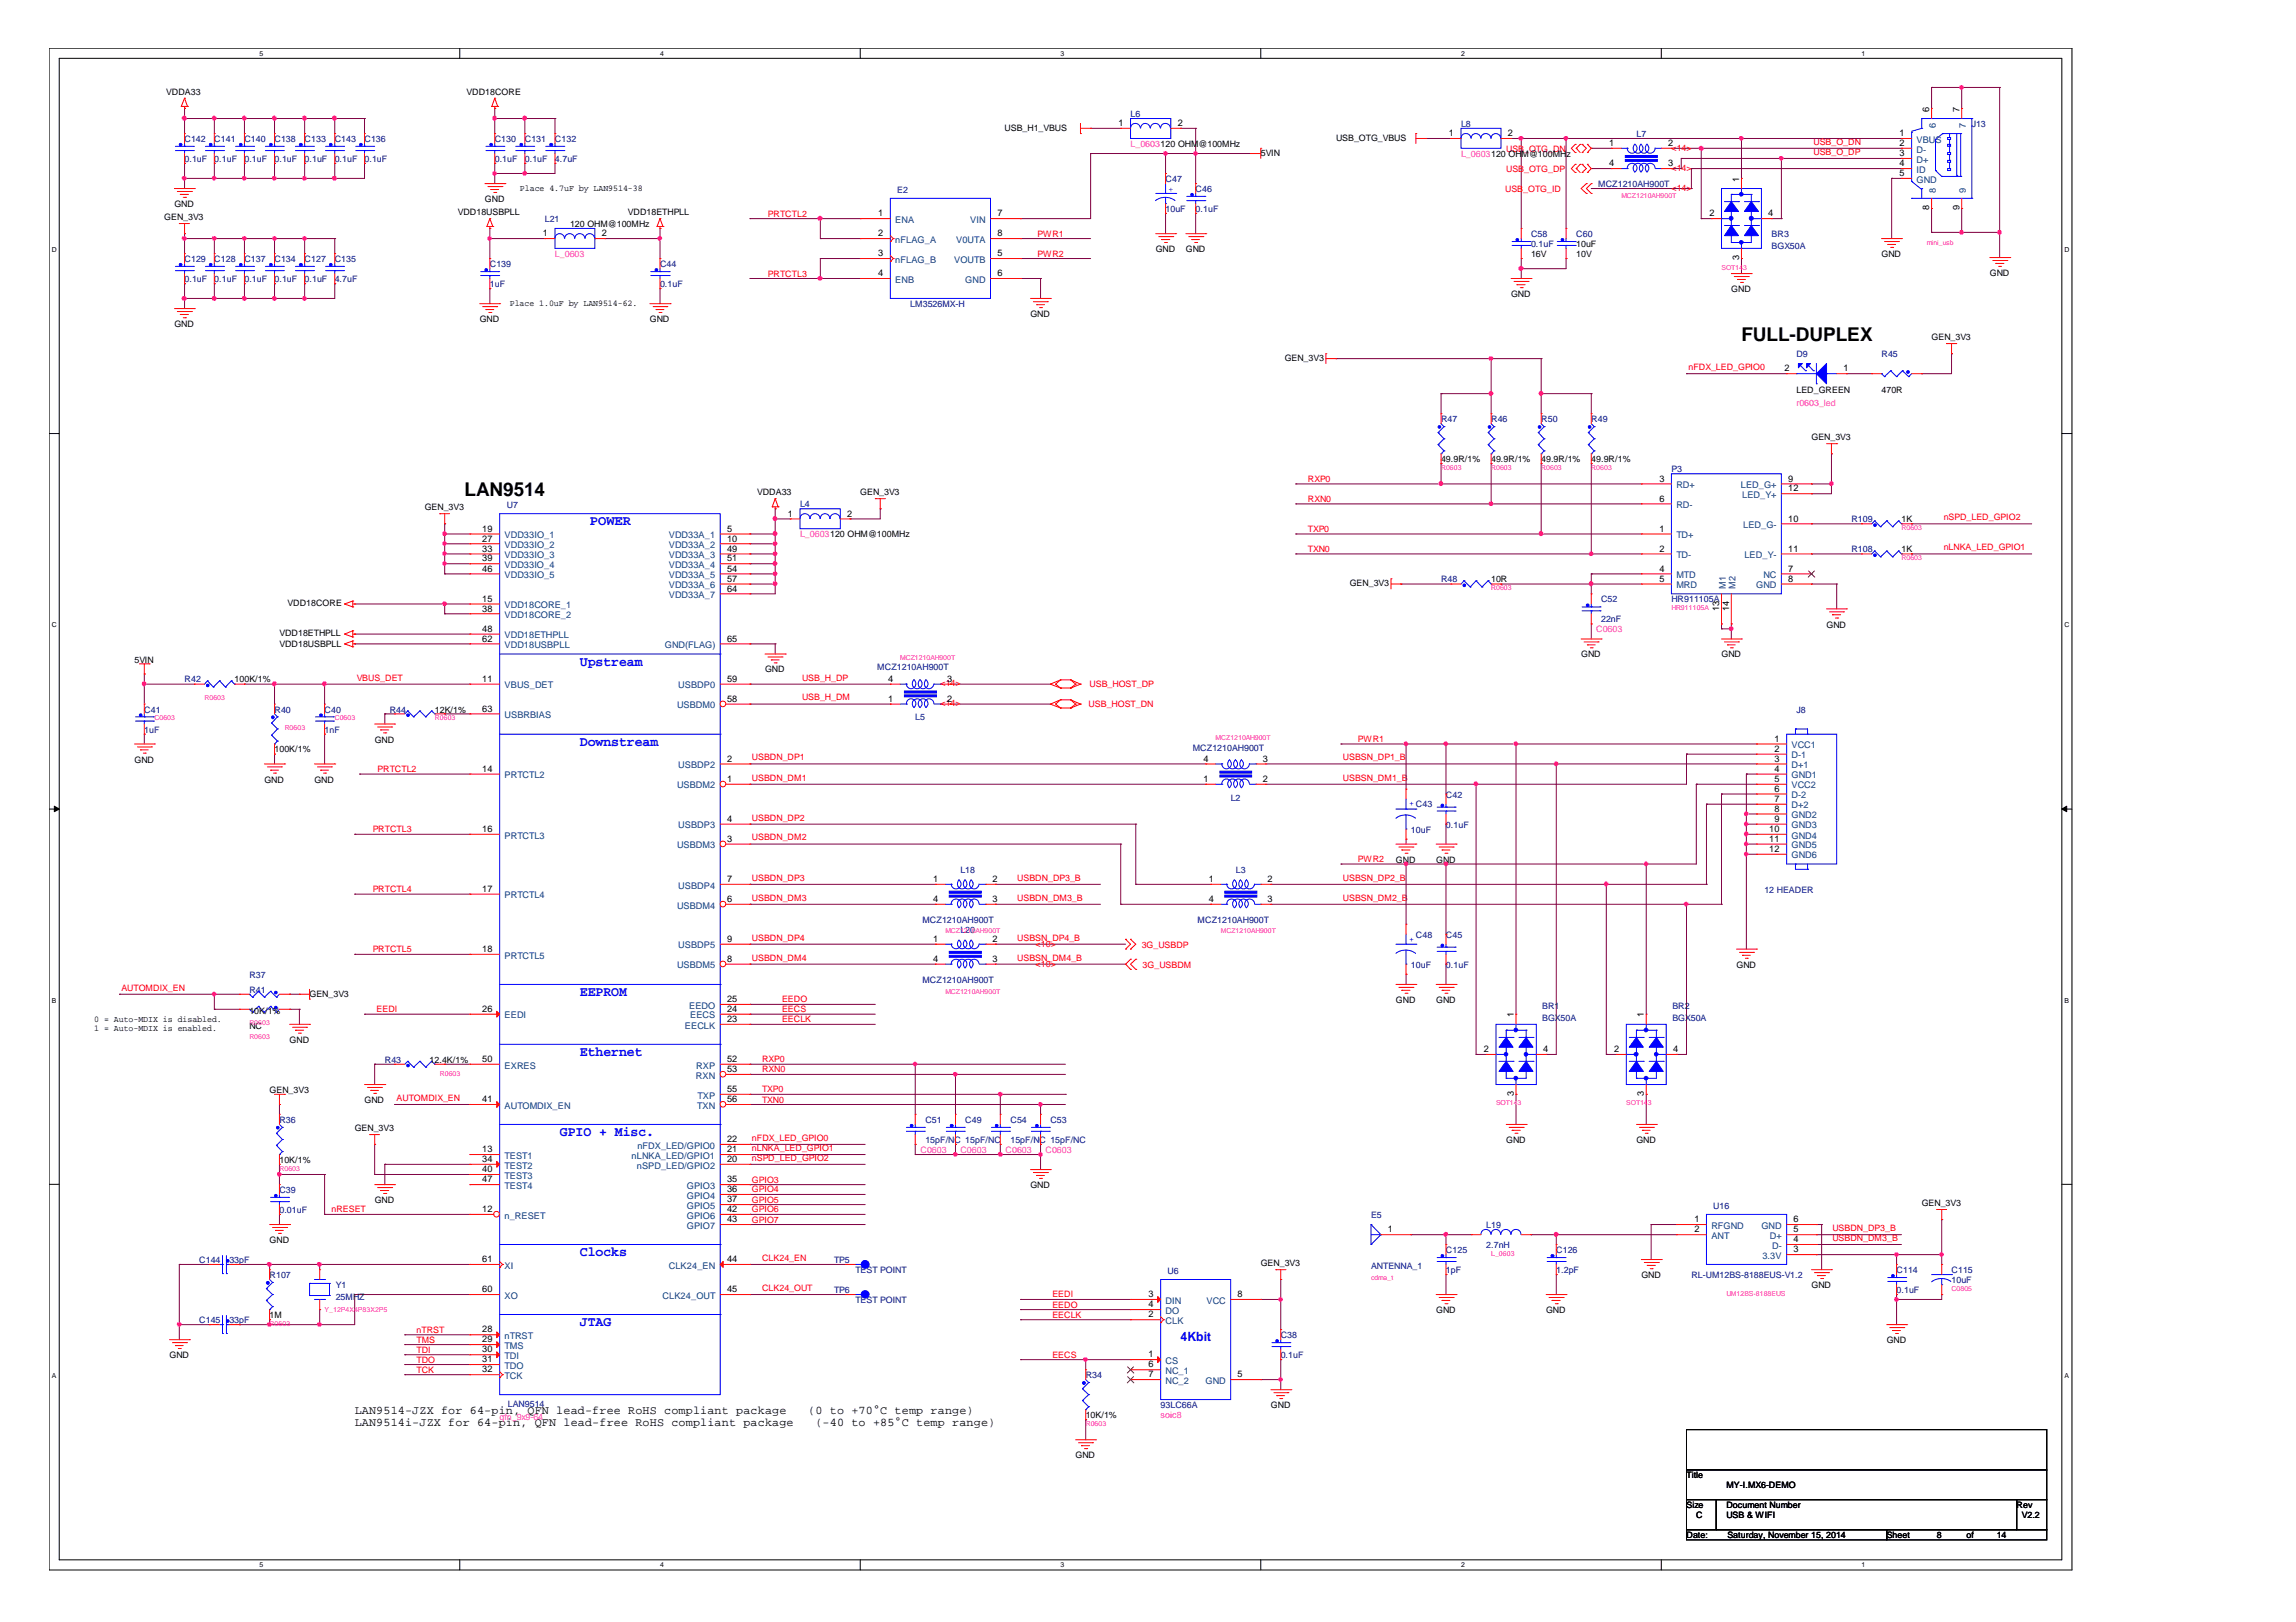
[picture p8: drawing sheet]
<svg xmlns="http://www.w3.org/2000/svg" width="297mm" height="210mm" viewBox="0 0 297 210" stroke-linecap="round" stroke-linejoin="round" font-family="sans-serif">
<defs><g id="words">
<g font-size="2.5">
<text x="225.3" y="44.1">FULL-DUPLEX</text>
<text x="60.1" y="64.2">LAN9514</text>
</g>
<g font-size="1.8" fill="#00f">
<text x="76.3" y="68">POWER</text>
<text x="75" y="86.2">Upstream</text>
<text x="75" y="96.5">Downstream</text>
<text x="75" y="128.9">EEPROM</text>
<text x="75" y="136.7">Ethernet</text>
<text x="72.4" y="147">GPIO + Misc.</text>
<text x="75" y="162.6">Clocks</text>
<text x="75" y="171.6">JTAG</text>
</g>
<text font-size="1.7" fill="#00f" x="152.7" y="173.6">4Kbit</text>
<g font-size="1.5">
<text x="45.9" y="183">LAN9514-JZX for 64-pin, QFN lead-free RoHS compliant package</text>
<text x="45.9" y="184.5">LAN9514i-JZX for 64-pin, QFN lead-free RoHS compliant package</text>
<text x="104.6" y="183">(0 to +70°C temp range)</text>
<text x="105.5" y="184.5">(-40 to +85°C temp range)</text>
</g>
<g font-size="1.2">
<text x="144.7" y="16.3">1</text>
<text x="152.4" y="16.3">2</text>
<text x="187.5" y="17.6">1</text>
<text x="195.1" y="17.6">2</text>
<text x="245.7" y="17.6">1</text>
<text x="249.6" y="14.4" transform="rotate(-90 249.6 14.4)">6</text>
<text x="253.5" y="14.4" transform="rotate(-90 253.5 14.4)">7</text>
<text x="208.2" y="18.9">1</text>
<text x="208.2" y="21.5">4</text>
<text x="215.8" y="18.9">2</text>
<text x="215.8" y="21.5">3</text>
<text x="225" y="23.5" transform="rotate(-90 225 23.5)">1</text>
<text x="245.7" y="18.9">2</text>
<text x="245.7" y="20.2">3</text>
<text x="245.7" y="21.5">4</text>
<text x="245.7" y="22.8">5</text>
<text x="113.6" y="28">1</text>
<text x="129" y="28">7</text>
<text x="221.1" y="28">2</text>
<text x="228.8" y="28">4</text>
<text x="249.6" y="27.2" transform="rotate(-90 249.6 27.2)">8</text>
<text x="253.5" y="27.2" transform="rotate(-90 253.5 27.2)">9</text>
<text x="70.2" y="30.6">1</text>
<text x="77.9" y="30.6">2</text>
<text x="113.6" y="30.6">2</text>
<text x="113.6" y="33.2">3</text>
<text x="113.6" y="35.7">4</text>
<text x="129" y="33.2">5</text>
<text x="129" y="35.7">6</text>
<text x="129" y="30.6">8</text>
<text x="225" y="33.7" transform="rotate(-90 225 33.7)">3</text>
<text x="230.8" y="48.1">2</text>
<text x="238.5" y="48.1">1</text>
<text x="214.7" y="62.3">3</text>
<text x="214.7" y="64.9">6</text>
<text x="231.4" y="63.6">12</text>
<text x="231.4" y="62.3">9</text>
<text x="62.4" y="68.8">19</text>
<text x="62.4" y="70.1">27</text>
<text x="62.4" y="71.4">33</text>
<text x="94.1" y="68.8">5</text>
<text x="94.1" y="70.1">10</text>
<text x="94.1" y="71.4">49</text>
<text x="101.9" y="66.9">1</text>
<text x="109.6" y="66.9">2</text>
<text x="214.7" y="68.8">1</text>
<text x="214.7" y="71.4">2</text>
<text x="231.4" y="67.5">10</text>
<text x="231.4" y="71.4">11</text>
<text x="62.4" y="77.9">15</text>
<text x="62.4" y="72.7">39</text>
<text x="62.4" y="74">46</text>
<text x="94.1" y="72.7">51</text>
<text x="94.1" y="74">54</text>
<text x="94.1" y="75.3">57</text>
<text x="94.1" y="76.6">64</text>
<text x="214.7" y="74">4</text>
<text x="214.7" y="75.3">5</text>
<text x="231.4" y="74">7</text>
<text x="231.4" y="75.3">8</text>
<text x="62.4" y="79.1">38</text>
<text x="62.4" y="81.8">48</text>
<text x="62.4" y="83">62</text>
<text x="94.1" y="83">65</text>
<text x="222.4" y="79" transform="rotate(-90 222.4 79)">13</text>
<text x="223.7" y="79" transform="rotate(-90 223.7 79)">14</text>
<text x="62.4" y="88.2">11</text>
<text x="94.1" y="88.2">59</text>
<text x="114.9" y="88.2">4</text>
<text x="122.6" y="88.2">3</text>
<text x="62.4" y="92.1">63</text>
<text x="94.1" y="90.8">58</text>
<text x="114.9" y="90.8">1</text>
<text x="122.6" y="90.8">2</text>
<text x="229.6" y="96">1</text>
<text x="62.4" y="99.9">14</text>
<text x="94.1" y="98.6">2</text>
<text x="94.1" y="101.2">1</text>
<text x="155.7" y="101.2">1</text>
<text x="155.7" y="98.6">4</text>
<text x="163.4" y="101.2">2</text>
<text x="163.4" y="98.6">3</text>
<text x="229.6" y="97.3">2</text>
<text x="229.6" y="98.6">3</text>
<text x="229.6" y="99.9">4</text>
<text x="229.6" y="101.2">5</text>
<text x="62.4" y="107.7">16</text>
<text x="94.1" y="106.4">4</text>
<text x="228.9" y="107.7">10</text>
<text x="229.6" y="102.5">6</text>
<text x="229.6" y="103.8">7</text>
<text x="229.6" y="105">8</text>
<text x="229.6" y="106.4">9</text>
<text x="94.1" y="108.9">3</text>
<text x="228.9" y="108.9">11</text>
<text x="228.9" y="110.3">12</text>
<text x="62.4" y="115.4">17</text>
<text x="94.1" y="114.1">7</text>
<text x="94.1" y="116.7">6</text>
<text x="120.7" y="114.1">1</text>
<text x="120.7" y="116.7">4</text>
<text x="128.4" y="114.1">2</text>
<text x="128.4" y="116.7">3</text>
<text x="156.4" y="114.1">1</text>
<text x="156.4" y="116.7">4</text>
<text x="164" y="114.1">2</text>
<text x="164" y="116.7">3</text>
<text x="62.4" y="123.2">18</text>
<text x="94.1" y="121.9">9</text>
<text x="94.1" y="124.5">8</text>
<text x="120.7" y="121.9">1</text>
<text x="120.7" y="124.5">4</text>
<text x="128.4" y="121.9">2</text>
<text x="128.4" y="124.5">3</text>
<text x="62.4" y="131">26</text>
<text x="94.1" y="131">24</text>
<text x="94.1" y="129.7">25</text>
<text x="195.8" y="131.7" transform="rotate(-90 195.8 131.7)">1</text>
<text x="212.7" y="131.7" transform="rotate(-90 212.7 131.7)">1</text>
<text x="62.4" y="137.4">50</text>
<text x="94.1" y="132.3">23</text>
<text x="94.1" y="137.4">52</text>
<text x="192" y="136.2">2</text>
<text x="199.6" y="136.2">4</text>
<text x="208.8" y="136.2">2</text>
<text x="216.5" y="136.2">4</text>
<text x="62.4" y="142.6">41</text>
<text x="94.1" y="141.3">55</text>
<text x="94.1" y="138.7">53</text>
<text x="94.1" y="142.6">56</text>
<text x="195.8" y="141.9" transform="rotate(-90 195.8 141.9)">3</text>
<text x="212.7" y="141.9" transform="rotate(-90 212.7 141.9)">3</text>
<text x="62.4" y="149.1">13</text>
<text x="94.1" y="147.8">22</text>
<text x="94.1" y="149.1">21</text>
<text x="62.4" y="150.4">34</text>
<text x="62.4" y="151.7">40</text>
<text x="62.4" y="153">47</text>
<text x="94.1" y="150.4">20</text>
<text x="94.1" y="153">35</text>
<text x="94.1" y="154.3">36</text>
<text x="94.1" y="155.6">37</text>
<text x="62.4" y="156.9">12</text>
<text x="94.1" y="156.9">42</text>
<text x="94.1" y="158.2">43</text>
<text x="179.5" y="159.5">1</text>
<text x="219.2" y="158.2">1</text>
<text x="219.2" y="159.5">2</text>
<text x="232" y="160.8">4</text>
<text x="232" y="159.5">5</text>
<text x="232" y="158.2">6</text>
<text x="62.4" y="167.2">60</text>
<text x="62.4" y="163.3">61</text>
<text x="94.1" y="163.3">44</text>
<text x="94.1" y="167.2">45</text>
<text x="148.6" y="167.9">3</text>
<text x="160.1" y="167.9">8</text>
<text x="232" y="162.1">3</text>
<text x="62.4" y="172.4">28</text>
<text x="62.4" y="173.7">29</text>
<text x="148.6" y="170.5">2</text>
<text x="148.6" y="169.2">4</text>
<text x="62.4" y="175">30</text>
<text x="62.4" y="176.3">31</text>
<text x="62.4" y="177.6">32</text>
<text x="148.6" y="175.7">1</text>
<text x="148.6" y="177">6</text>
<text x="148.6" y="178.2">7</text>
<text x="160.1" y="178.2">5</text>
</g>
<g font-size="1.2" fill="#004080">
<text x="250.4" y="16.6" transform="rotate(-90 250.4 16.6)">6</text>
<text x="254.3" y="16.6" transform="rotate(-90 254.3 16.6)">7</text>
<text x="247.9" y="18.5">VBUS</text>
<text x="247.9" y="19.7">D-</text>
<text x="247.9" y="21.1">D+</text>
<text x="247.9" y="22.4">ID</text>
<text x="247.9" y="23.6">GND</text>
<text x="115.8" y="28.8">ENA</text>
<text x="125.5" y="28.8">VIN</text>
<text x="250.4" y="25" transform="rotate(-90 250.4 25)">8</text>
<text x="254.3" y="25" transform="rotate(-90 254.3 25)">9</text>
<text x="115.8" y="31.4">nFLAG_A</text>
<text x="115.8" y="34">nFLAG_B</text>
<text x="123.4" y="34">VOUTB</text>
<text x="123.7" y="31.4">V0UTA</text>
<text x="115.8" y="36.6">ENB</text>
<text x="124.9" y="36.6">GND</text>
<text x="216.9" y="63.2">RD+</text>
<text x="216.9" y="65.8">RD-</text>
<text x="225.2" y="63.2">LED_G+</text>
<text x="225.4" y="64.4">LED_Y+</text>
<text x="65.3" y="69.7">VDD33IO_1</text>
<text x="65.3" y="70.9">VDD33IO_2</text>
<text x="86.5" y="69.7">VDD33A_1</text>
<text x="86.5" y="70.9">VDD33A_2</text>
<text x="216.9" y="69.7">TD+</text>
<text x="225.5" y="68.3">LED_G-</text>
<text x="65.3" y="72.2">VDD33IO_3</text>
<text x="65.3" y="73.5">VDD33IO_4</text>
<text x="65.3" y="74.8">VDD33IO_5</text>
<text x="86.5" y="72.2">VDD33A_3</text>
<text x="86.5" y="73.5">VDD33A_4</text>
<text x="86.5" y="74.8">VDD33A_5</text>
<text x="86.5" y="76.1">VDD33A_6</text>
<text x="86.5" y="77.4">VDD33A_7</text>
<text x="216.9" y="72.2">TD-</text>
<text x="216.9" y="74.8">MTD</text>
<text x="216.9" y="76.1">MRD</text>
<text x="223.3" y="76.2" transform="rotate(-90 223.3 76.2)">M1</text>
<text x="224.5" y="76.2" transform="rotate(-90 224.5 76.2)">M2</text>
<text x="225.7" y="72.2">LED_Y-</text>
<text x="227.2" y="76.1">GND</text>
<text x="228.1" y="74.8">NC</text>
<text x="65.3" y="78.7">VDD18CORE_1</text>
<text x="65.3" y="80">VDD18CORE_2</text>
<text x="65.3" y="82.6">VDD18ETHPLL</text>
<text x="65.3" y="83.9">VDD18USBPLL</text>
<text x="86" y="83.9">GND(FLAG)</text>
<text x="65.3" y="89.1">VBUS_DET</text>
<text x="87.8" y="89.1">USBDP0</text>
<text x="65.3" y="92.9">USBRBIAS</text>
<text x="87.6" y="91.7">USBDM0</text>
<text x="65.3" y="100.7">PRTCTL2</text>
<text x="87.8" y="99.4">USBDP2</text>
<text x="231.8" y="96.8">VCC1</text>
<text x="231.8" y="98.1">D-1</text>
<text x="231.8" y="99.4">D+1</text>
<text x="231.8" y="100.7">GND1</text>
<text x="87.6" y="102">USBDM2</text>
<text x="87.8" y="107.2">USBDP3</text>
<text x="231.8" y="102">VCC2</text>
<text x="231.8" y="103.3">D-2</text>
<text x="231.8" y="104.6">D+2</text>
<text x="231.8" y="105.9">GND2</text>
<text x="231.8" y="107.2">GND3</text>
<text x="65.3" y="108.5">PRTCTL3</text>
<text x="87.6" y="109.8">USBDM3</text>
<text x="231.8" y="108.5">GND4</text>
<text x="231.8" y="109.8">GND5</text>
<text x="231.8" y="111.1">GND6</text>
<text x="65.3" y="116.3">PRTCTL4</text>
<text x="87.6" y="117.6">USBDM4</text>
<text x="87.8" y="115">USBDP4</text>
<text x="65.3" y="124.1">PRTCTL5</text>
<text x="87.6" y="125.3">USBDM5</text>
<text x="87.8" y="122.7">USBDP5</text>
<text x="65.3" y="131.8">EEDI</text>
<text x="89.2" y="130.5">EEDO</text>
<text x="89.3" y="131.8">EECS</text>
<text x="88.6" y="133.1">EECLK</text>
<text x="65.3" y="143.5">AUTOMDIX_EN</text>
<text x="65.3" y="138.3">EXRES</text>
<text x="90" y="139.6">RXN</text>
<text x="90.1" y="138.3">RXP</text>
<text x="90.2" y="143.5">TXN</text>
<text x="90.3" y="142.2">TXP</text>
<text x="65.3" y="150">TEST1</text>
<text x="81.7" y="150">nLNKA_LED/GPIO1</text>
<text x="82.5" y="148.6">nFDX_LED/GPIO0</text>
<text x="65.3" y="151.2">TEST2</text>
<text x="65.3" y="152.5">TEST3</text>
<text x="65.3" y="153.9">TEST4</text>
<text x="82.4" y="151.2">nSPD_LED/GPIO2</text>
<text x="88.9" y="153.9">GPIO3</text>
<text x="88.9" y="155.1">GPIO4</text>
<text x="65.3" y="157.7">n_RESET</text>
<text x="88.9" y="156.4">GPIO5</text>
<text x="88.9" y="157.7">GPIO6</text>
<text x="88.9" y="159">GPIO7</text>
<text x="221.4" y="159">RFGND</text>
<text x="221.4" y="160.3">ANT</text>
<text x="227.9" y="159">GND</text>
<text x="229" y="160.3">D+</text>
<text x="229.3" y="161.6">D-</text>
<text x="65.3" y="164.2">XI</text>
<text x="86.5" y="164.2">CLK24_EN</text>
<text x="228" y="162.9">3.3V</text>
<text x="65.3" y="173.3">nTRST</text>
<text x="65.3" y="168.1">XO</text>
<text x="85.7" y="168.1">CLK24_OUT</text>
<text x="150.8" y="171.3">CLK</text>
<text x="150.8" y="168.7">DIN</text>
<text x="150.8" y="170">DO</text>
<text x="156.1" y="168.7">VCC</text>
<text x="65.3" y="174.6">TMS</text>
<text x="65.3" y="175.9">TDI</text>
<text x="65.3" y="177.1">TDO</text>
<text x="65.3" y="178.4">TCK</text>
<text x="150.8" y="176.5">CS</text>
<text x="150.8" y="177.8">NC_1</text>
<text x="150.8" y="179.1">NC_2</text>
<text x="156" y="179.1">GND</text>
</g>
<g font-size="1.1">
<text x="21.5" y="12.3">VDDA33</text>
<text x="60.4" y="12.3">VDD18CORE</text>
<text x="130" y="16.9">USB_H1_VBUS</text>
<text x="163.1" y="20.2">5VIN</text>
<text x="172.8" y="18.2">USB_OTG_VBUS</text>
<text x="196.9" y="20.3">M@100MHz</text>
<text x="21.3" y="28.5">GEN_3V3</text>
<text x="22.6" y="26.8">GND</text>
<text x="59.2" y="27.8">VDD18USBPLL</text>
<text x="62.7" y="26.1">GND</text>
<text x="67.3" y="24.7">Place 4.7uF by LAN9514-38</text>
<text x="73.7" y="29.4">120 OHM@100MHz</text>
<text x="81.2" y="27.8">VDD18ETHPLL</text>
<text x="149.5" y="32.6">GND</text>
<text x="153.4" y="32.6">GND</text>
<text x="198.1" y="33.2">16V</text>
<text x="203.9" y="32">10uF</text>
<text x="203.9" y="33.2">10V</text>
<text x="243.4" y="33.2">GND</text>
<text x="257.4" y="35.7">GND</text>
<text x="62.1" y="41.7">GND</text>
<text x="66" y="39.6">Place 1.0uF by LAN9514-62.</text>
<text x="84.1" y="41.7">GND</text>
<text x="133.3" y="41">GND</text>
<text x="195.5" y="38.5">GND</text>
<text x="224" y="37.8">GND</text>
<text x="22.6" y="42.3">GND</text>
<text x="166.2" y="46.8">GEN_3V3</text>
<text x="249.9" y="44">GEN_3V3</text>
<text x="232.4" y="50.9">LED_GREEN</text>
<text x="243.4" y="50.9">470R</text>
<text x="186.4" y="59.8">49.9R/1%</text>
<text x="192.9" y="59.8">49.9R/1%</text>
<text x="199.4" y="59.8">49.9R/1%</text>
<text x="205.9" y="59.8">49.9R/1%</text>
<text x="234.4" y="57">GEN_3V3</text>
<text x="98" y="64.1">VDDA33</text>
<text x="111.3" y="64.1">GEN_3V3</text>
<text x="54.9" y="66.1">GEN_3V3</text>
<text x="246" y="67.6">1K</text>
<text x="246" y="71.5">1K</text>
<text x="174.6" y="75.9">GEN_3V3</text>
<text x="192.9" y="75.4">10R</text>
<text x="36.2" y="82.4">VDD18ETHPLL</text>
<text x="36.2" y="83.7">VDD18USBPLL</text>
<text x="37.2" y="78.5">VDD18CORE</text>
<text x="236.3" y="81.2">GND</text>
<text x="17.4" y="85.7">5VIN</text>
<text x="30.4" y="88.3">100K/1%</text>
<text x="99" y="87">GND</text>
<text x="204.6" y="85.1">GND</text>
<text x="222.7" y="85.1">GND</text>
<text x="56.3" y="92.2">12K/1%</text>
<text x="17.4" y="98.7">GND</text>
<text x="34.2" y="101.3">GND</text>
<text x="35.5" y="97.4">100K/1%</text>
<text x="40.7" y="101.3">GND</text>
<text x="48.5" y="96.1">GND</text>
<text x="180.6" y="111.6">GND</text>
<text x="185.8" y="111.6">GND</text>
<text x="224.7" y="125.2">GND</text>
<text x="32.3" y="131.2">10K/1%</text>
<text x="40" y="129">GEN_3V3</text>
<text x="180.6" y="129.8">GND</text>
<text x="185.8" y="129.8">GND</text>
<text x="12.2" y="132.2">0 = Auto-MDIX is disabled.</text>
<text x="12.2" y="133.4">1 = Auto-MDIX is enabled.</text>
<text x="32.3" y="133.2">NC</text>
<text x="37.5" y="135">GND</text>
<text x="55.6" y="137.6">12.4K/1%</text>
<text x="34.9" y="141.4">GEN_3V3</text>
<text x="47.2" y="142.7">GND</text>
<text x="45.9" y="146.4">GEN_3V3</text>
<text x="194.9" y="147.9">GND</text>
<text x="211.7" y="147.9">GND</text>
<text x="36.2" y="150.5">10K/1%</text>
<text x="48.5" y="155.7">GND</text>
<text x="133.3" y="153.7">GND</text>
<text x="34.9" y="160.9">GND</text>
<text x="248.6" y="156.1">GEN_3V3</text>
<text x="163.1" y="163.8">GEN_3V3</text>
<text x="212.3" y="165.4">GND</text>
<text x="234.4" y="166.7">GND</text>
<text x="34.9" y="170.6">1M</text>
<text x="185.8" y="169.9">GND</text>
<text x="200" y="169.9">GND</text>
<text x="244.1" y="173.8">GND</text>
<text x="21.9" y="175.7">GND</text>
<text x="140.5" y="183.5">10K/1%</text>
<text x="164.4" y="182.2">GND</text>
<text x="139.1" y="188.7">GND</text>
<text x="218.2" y="191.3">Title</text>
<text x="218.2" y="195.2">Size</text>
<text x="219.5" y="196.5">C</text>
<text x="223.4" y="195.2">Document Number</text>
<text x="223.4" y="196.5">USB &amp; WIFI</text>
<text x="223.4" y="192.6">MY-I.MX6-DEMO</text>
<text x="260.9" y="195.2">Rev</text>
<text x="261.6" y="196.5">V2.2</text>
<text x="218.2" y="199.1">Date:</text>
<text x="223.5" y="199.1">Saturday, November 15, 2014</text>
<text x="244.1" y="199.1">Sheet</text>
<text x="250.6" y="199.1">8</text>
<text x="254.4" y="199.1">of</text>
<text x="258.3" y="199.1">14</text>
</g>
<g font-size="1.1" fill="#000080">
<text x="146.3" y="15.1">L6</text>
<text x="189" y="16.4">L8</text>
<text x="211.7" y="17.7">L7</text>
<text x="255.1" y="16.4">J13</text>
<text x="23.9" y="18.4">C142</text>
<text x="23.9" y="21">0.1uF</text>
<text x="27.7" y="18.4">C141</text>
<text x="27.7" y="21">0.1uF</text>
<text x="31.6" y="18.4">C140</text>
<text x="31.6" y="21">0.1uF</text>
<text x="35.5" y="18.4">C138</text>
<text x="35.5" y="21">0.1uF</text>
<text x="39.4" y="18.4">C133</text>
<text x="39.4" y="21">0.1uF</text>
<text x="43.3" y="18.4">C143</text>
<text x="43.3" y="21">0.1uF</text>
<text x="47.2" y="18.4">C136</text>
<text x="47.2" y="21">0.1uF</text>
<text x="64" y="18.4">C130</text>
<text x="64" y="21">0.1uF</text>
<text x="67.9" y="18.4">C131</text>
<text x="67.9" y="21">0.1uF</text>
<text x="71.8" y="18.4">C132</text>
<text x="71.8" y="21">4.7uF</text>
<text x="150.8" y="23.6">C47</text>
<text x="70.5" y="28.7">L21</text>
<text x="116.1" y="25">E2</text>
<text x="150.8" y="27.4">10uF</text>
<text x="154.7" y="24.9">C46</text>
<text x="154.7" y="27.4">0.1uF</text>
<text x="206.8" y="24.2">MCZ1210AH900T</text>
<text x="23.9" y="33.9">C129</text>
<text x="27.7" y="33.9">C128</text>
<text x="31.6" y="33.9">C137</text>
<text x="35.5" y="33.9">C134</text>
<text x="39.4" y="33.9">C127</text>
<text x="43.3" y="33.9">C135</text>
<text x="63.4" y="34.6">C139</text>
<text x="85.4" y="34.6">C44</text>
<text x="198.1" y="30.7">C58</text>
<text x="198.1" y="32">0.1uF</text>
<text x="203.9" y="30.7">C60</text>
<text x="229.2" y="30.7">BR3</text>
<text x="229.2" y="32.2">BGX50A</text>
<text x="23.9" y="36.5">0.1uF</text>
<text x="27.7" y="36.5">0.1uF</text>
<text x="31.6" y="36.5">0.1uF</text>
<text x="35.5" y="36.5">0.1uF</text>
<text x="39.4" y="36.5">0.1uF</text>
<text x="43.3" y="36.5">4.7uF</text>
<text x="63.4" y="37.1">1uF</text>
<text x="85.4" y="37.1">0.1uF</text>
<text x="117.8" y="39.7">LM3526MX-H</text>
<text x="232.4" y="46.2">D9</text>
<text x="243.4" y="46.2">R45</text>
<text x="186.4" y="54.6">R47</text>
<text x="192.9" y="54.6">R46</text>
<text x="199.4" y="54.6">R50</text>
<text x="205.9" y="54.6">R49</text>
<text x="65.6" y="65.8">U7</text>
<text x="103.5" y="65.6">L4</text>
<text x="216.2" y="61.1">P3</text>
<text x="239.5" y="67.6">R109</text>
<text x="239.5" y="71.5">R108</text>
<text x="186.4" y="75.4">R48</text>
<text x="207.1" y="77.9">C52</text>
<text x="216.2" y="77.9">HR911105A</text>
<text x="207.1" y="80.5">22nF</text>
<text x="23.9" y="88.3">R42</text>
<text x="113.5" y="86.8">MCZ1210AH900T</text>
<text x="18.7" y="92.2">C41</text>
<text x="18.7" y="94.8">1uF</text>
<text x="35.5" y="92.2">R40</text>
<text x="42" y="92.2">C40</text>
<text x="42" y="94.8">1nF</text>
<text x="50.4" y="92.2">R44</text>
<text x="118.4" y="93.2">L5</text>
<text x="232.4" y="92.2">J8</text>
<text x="154.3" y="97.1">MCZ1210AH900T</text>
<text x="159.2" y="103.6">L2</text>
<text x="182.5" y="107.8">10uF</text>
<text x="187.1" y="103.2">C42</text>
<text x="187.1" y="107.1">0.1uF</text>
<text x="124.2" y="112.9">L18</text>
<text x="159.9" y="112.9">L3</text>
<text x="119.3" y="119.4">MCZ1210AH900T</text>
<text x="154.9" y="119.4">MCZ1210AH900T</text>
<text x="228.3" y="115.5">12 HEADER</text>
<text x="124.2" y="120.7">L20</text>
<text x="182.5" y="125.2">10uF</text>
<text x="183.2" y="121.3">C48</text>
<text x="187.1" y="121.3">C45</text>
<text x="187.1" y="125.2">0.1uF</text>
<text x="32.3" y="128.5">R41</text>
<text x="32.3" y="126.5">R37</text>
<text x="119.3" y="127.2">MCZ1210AH900T</text>
<text x="199.5" y="130.5">BR1</text>
<text x="216.4" y="130.5">BR2</text>
<text x="49.8" y="137.6">R43</text>
<text x="199.5" y="132.1">BGX50A</text>
<text x="216.4" y="132.1">BGX50A</text>
<text x="36.2" y="145.3">R36</text>
<text x="119.7" y="145.3">C51</text>
<text x="119.7" y="147.9">15pF/NC 15pF/NC</text>
<text x="124.9" y="145.3">C49</text>
<text x="130.7" y="145.3">C54</text>
<text x="130.7" y="147.9">15pF/NC 15pF/NC</text>
<text x="135.9" y="145.3">C53</text>
<text x="36.2" y="154.4">C39</text>
<text x="36.2" y="157">0.01uF</text>
<text x="177.4" y="157.6">E5</text>
<text x="192.3" y="158.9">L19</text>
<text x="192.3" y="161.5">2.7nH</text>
<text x="221.7" y="156.4">U16</text>
<text x="25.8" y="163.5">C144</text>
<text x="29.7" y="163.5">33pF</text>
<text x="34.9" y="165.4">R107</text>
<text x="43.4" y="166.7">Y1</text>
<text x="107.9" y="163.5">TP5</text>
<text x="107.9" y="167.4">TP6</text>
<text x="110.7" y="164.7">TEST POINT</text>
<text x="151" y="164.9">U6</text>
<text x="177.4" y="164.2">ANTENNA_1</text>
<text x="187.1" y="162.2">C125</text>
<text x="187.1" y="164.7">1pF</text>
<text x="201.3" y="162.2">C126</text>
<text x="201.3" y="164.7">1.2pF</text>
<text x="218.8" y="165.4">RL-UM12BS-8188EUS-V1.2</text>
<text x="245.4" y="164.7">C114</text>
<text x="245.4" y="167.4">0.1uF</text>
<text x="252.5" y="164.7">C115</text>
<text x="252.5" y="166">10uF</text>
<text x="25.8" y="171.2">C145</text>
<text x="29.7" y="171.2">33pF</text>
<text x="43.4" y="168.2">25MHZ</text>
<text x="110.7" y="168.6">TEST POINT</text>
<text x="165.7" y="173.2">C38</text>
<text x="140.5" y="178.4">R34</text>
<text x="165.7" y="175.7">0.1uF</text>
<text x="65.7" y="182.1">LAN9514</text>
<text x="150.2" y="182.2">93LC66A</text>
</g>
<g font-size="1.1" fill="#f0f">
<text x="146.3" y="19">L_0603120 OHM@100MHz</text>
<text x="189" y="20.3">L_0603120 OH</text>
<text x="71.8" y="33.2">L_0603</text>
<text x="232.4" y="52.5">r0603_led</text>
<text x="103.5" y="69.5">L_0603120 OHM@100MHz</text>
<text x="206.5" y="81.8">C0603</text>
<text x="119.1" y="149.2">C0603</text>
<text x="124.2" y="149.2">C0603</text>
<text x="130.1" y="149.2">C0603</text>
<text x="135.3" y="149.2">C0603</text>
<text x="64.6" y="183.8">qfn_9x9-64</text>
<text x="150.2" y="183.5">soic8</text>
</g>
<g font-size="1.1" fill="#f00">
<text x="194.9" y="22.2">USB_OTG_DP</text>
<text x="194.9" y="19.7">USB_OTG_DN</text>
<text x="216.2" y="22.1">&lt;14&gt;</text>
<text x="216.2" y="19.5">&lt;14&gt;</text>
<text x="234.6" y="20">USB_O_DP</text>
<text x="234.6" y="18.7">USB_O_DN</text>
<text x="99.4" y="28">PRTCTL2</text>
<text x="194.7" y="24.9">USB_OTG_ID</text>
<text x="216.2" y="24.7">&lt;14&gt;</text>
<text x="99.4" y="35.8">PRTCTL3</text>
<text x="134.2" y="30.6">PWR1</text>
<text x="134.2" y="33.2">PWR2</text>
<text x="218.4" y="47.9">nFDX_LED_GPIO0</text>
<text x="169.2" y="62.4">RXP0</text>
<text x="169.2" y="65">RXN0</text>
<text x="169.2" y="68.8">TXP0</text>
<text x="169.2" y="71.4">TXN0</text>
<text x="251.5" y="71.2">nLNKA_LED_GPIO1</text>
<text x="251.5" y="67.3">nSPD_LED_GPIO2</text>
<text x="46.1" y="88.1">VBUS_DET</text>
<text x="103.8" y="88.1">USB_H_DP</text>
<text x="121.7" y="88.8">&lt;14&gt;</text>
<text x="141" y="89">USB_HOST_DP</text>
<text x="103.8" y="90.6">USB_H_DM</text>
<text x="121.7" y="91.4">&lt;14&gt;</text>
<text x="140.8" y="91.5">USB_HOST_DN</text>
<text x="48.9" y="99.9">PRTCTL2</text>
<text x="97.3" y="98.4">USBDN_DP1</text>
<text x="97.3" y="101">USBDN_DM1</text>
<text x="173.7" y="101">USBSN_DM1_B</text>
<text x="173.7" y="98.4">USBSN_DP1_B</text>
<text x="175.7" y="96">PWR1</text>
<text x="48.2" y="107.7">PRTCTL3</text>
<text x="97.3" y="106.2">USBDN_DP2</text>
<text x="97.3" y="114">USBDN_DP3</text>
<text x="97.3" y="108.8">USBDN_DM2</text>
<text x="131.6" y="114">USBDN_DP3_B</text>
<text x="173.7" y="114">USBSN_DP2_B</text>
<text x="175.7" y="111.6">PWR2</text>
<text x="48.2" y="115.5">PRTCTL4</text>
<text x="97.3" y="116.6">USBDN_DM3</text>
<text x="131.6" y="116.6">USBDN_DM3_B</text>
<text x="173.7" y="116.6">USBSN_DM2_B</text>
<text x="48.2" y="123.2">PRTCTL5</text>
<text x="97.3" y="121.7">USBDN_DP4</text>
<text x="97.3" y="124.3">USBDN_DM4</text>
<text x="131.6" y="124.3">USBSN_DM4_B</text>
<text x="131.6" y="121.7">USBSN_DP4_B</text>
<text x="134" y="122.5">&lt;10&gt;</text>
<text x="134" y="125.1">&lt;10&gt;</text>
<text x="147.7" y="122.7">3G_USBDP</text>
<text x="147.8" y="125.2">3G_USBDM</text>
<text x="15.7" y="128.2">AUTOMDIX_EN</text>
<text x="48.7" y="131">EEDI</text>
<text x="101.2" y="129.7">EEDO</text>
<text x="101.2" y="131">EECS</text>
<text x="98.6" y="137.5">RXP0</text>
<text x="101.2" y="132.3">EECLK</text>
<text x="51.3" y="142.5">AUTOMDIX_EN</text>
<text x="98.6" y="141.4">TXP0</text>
<text x="98.6" y="142.7">TXN0</text>
<text x="98.6" y="138.8">RXN0</text>
<text x="97.3" y="147.6">nFDX_LED_GPIO0</text>
<text x="97.3" y="148.9">nLNKA_LED_GPIO1</text>
<text x="97.3" y="155.6">GPIO5</text>
<text x="97.3" y="150.2">nSPD_LED_GPIO2</text>
<text x="97.3" y="153">GPIO3</text>
<text x="97.3" y="154.3">GPIO4</text>
<text x="42.9" y="156.9">nRESET</text>
<text x="97.3" y="156.9">GPIO6</text>
<text x="97.3" y="158.2">GPIO7</text>
<text x="237.1" y="159.3">USBDN_DP3_B</text>
<text x="237.1" y="160.6">USBDN_DM3_B</text>
<text x="98.6" y="163.2">CLK24_EN</text>
<text x="98.6" y="167.1">CLK24_OUT</text>
<text x="136.1" y="167.9">EEDI</text>
<text x="53.9" y="172.5">nTRST</text>
<text x="53.9" y="173.8">TMS</text>
<text x="136.1" y="169.2">EEDO</text>
<text x="136.1" y="170.5">EECLK</text>
<text x="53.9" y="177.6">TCK</text>
<text x="53.9" y="175.1">TDI</text>
<text x="53.9" y="176.3">TDO</text>
<text x="136.1" y="175.7">EECS</text>
</g>
<g font-size="1.1" fill="#00f">
<text x="151.2" y="24.9">+</text>
<text x="182.3" y="104.4">+ C43</text>
<text x="182.3" y="121.9">+</text>
</g>
<g font-size=".9">
<text x="33.6" y="7.2">5</text>
<text x="85.4" y="7.2">4</text>
<text x="137.2" y="7.2">3</text>
<text x="189" y="7.2">2</text>
<text x="240.8" y="7.2">1</text>
<text x="6.7" y="32.6">D</text>
<text x="267.1" y="32.6">D</text>
<text x="6.7" y="81.2">C</text>
<text x="267.1" y="81.2">C</text>
<text x="6.7" y="129.8">B</text>
<text x="267.1" y="129.8">B</text>
<text x="6.7" y="178.3">A</text>
<text x="267.1" y="178.3">A</text>
<text x="33.6" y="202.8">5</text>
<text x="85.4" y="202.8">4</text>
<text x="137.2" y="202.8">3</text>
<text x="189" y="202.8">2</text>
<text x="240.8" y="202.8">1</text>
</g>
<g font-size=".9" fill="#f0f">
<text x="209.8" y="25.6">MCZ1210AH900T</text>
<text x="222.7" y="34.9">SOT143</text>
<text x="249.3" y="31.7">mini_usb</text>
<text x="186.4" y="60.8">R0603</text>
<text x="192.9" y="60.8">R0603</text>
<text x="199.4" y="60.8">R0603</text>
<text x="205.9" y="60.8">R0603</text>
<text x="246" y="68.6">R0603</text>
<text x="192.9" y="76.4">R0603</text>
<text x="246" y="72.5">R0603</text>
<text x="216.2" y="79">HR911105A</text>
<text x="116.5" y="85.4">MCZ1210AH900T</text>
<text x="20" y="93.2">C0603</text>
<text x="26.5" y="90.6">R0603</text>
<text x="36.8" y="94.5">R0603</text>
<text x="43.3" y="93.2">C0603</text>
<text x="56.3" y="93.2">R0603</text>
<text x="157.3" y="95.8">MCZ1210AH900T</text>
<text x="122.3" y="120.8">MCZ1210AH900T</text>
<text x="157.9" y="120.8">MCZ1210AH900T</text>
<text x="122.3" y="128.6">MCZ1210AH900T</text>
<text x="32.3" y="134.5">R0603</text>
<text x="32.3" y="132.6">R0603</text>
<text x="56.9" y="139.2">R0603</text>
<text x="193.5" y="143.1">SOT143</text>
<text x="210.4" y="143.1">SOT143</text>
<text x="36.2" y="151.5">R0603</text>
<text x="177.4" y="165.6">cdma_t</text>
<text x="192.9" y="162.5">L_0603</text>
<text x="223.4" y="167.7">UM12BS-8188EUS</text>
<text x="252.5" y="167.1">C0805</text>
<text x="34.9" y="171.6">R0603</text>
<text x="42" y="169.8">Y_12P4X4P83X2P5</text>
<text x="140.5" y="184.5">R0603</text>
</g>
</g></defs>
<path d="M6.3 6.2h261.8v197h-261.8zM7.7 7.5h259v194.4h-259z" fill="none" stroke="#000" stroke-width=".13"/>
<g fill="#fff">
<path d="M33.6 6.4h.5v1h-.5z"/>
<path d="M33.6 202h.5v1h-.5z"/>
</g>
<path d="M59.5 6.2v1.3M59.5 201.9v1.3" fill="none" stroke="#000" stroke-width=".13"/>
<g fill="#fff">
<path d="M85.4 6.4h.5v1h-.5z"/>
<path d="M85.4 202h.5v1h-.5z"/>
</g>
<path d="M111.3 6.2v1.3M111.3 201.9v1.3" fill="none" stroke="#000" stroke-width=".13"/>
<g fill="#fff">
<path d="M137.2 6.4h.5v1h-.5z"/>
<path d="M137.2 202h.5v1h-.5z"/>
</g>
<path d="M163.1 6.2v1.3M163.1 201.9v1.3" fill="none" stroke="#000" stroke-width=".13"/>
<g fill="#fff">
<path d="M189 6.4h.5v1h-.5z"/>
<path d="M189 202h.5v1h-.5z"/>
</g>
<path d="M214.9 6.2v1.3M214.9 201.9v1.3" fill="none" stroke="#000" stroke-width=".13"/>
<g fill="#fff">
<path d="M240.8 6.4h.5v1h-.5z"/>
<path d="M240.8 202h.5v1h-.5z"/>
<path d="M6.7 31.8h.6v1h-.6z"/>
<path d="M267.1 31.8h.6v1h-.6z"/>
<path d="M6.7 80.4h.6v1h-.6z"/>
<path d="M267.1 80.4h.6v1h-.6z"/>
</g>
<path d="M6.3 56.1h1.4M266.7 56.1h1.4" fill="none" stroke="#000" stroke-width=".13"/>
<g fill="#fff">
<path d="M6.7 129h.6v1h-.6z"/>
<path d="M267.1 129h.6v1h-.6z"/>
</g>
<path d="M6.3 104.7h1.4M266.7 104.7h1.4" fill="none" stroke="#000" stroke-width=".13"/>
<g fill="#000" stroke="#000" stroke-width=".13">
<path d="M7 104.3l.7 .4-.7 .3z" fill-rule="evenodd"/>
<path d="M266.7 104.7l.7-.4v.7z" fill-rule="evenodd"/>
</g>
<g fill="#fff">
<path d="M6.7 177.5h.5v1h-.5z"/>
<path d="M267.1 177.5h.5v1h-.5z"/>
</g>
<path d="M6.3 153.3h1.4M266.7 153.3h1.4M218.2 185h46.6v5.2h-46.6zM218.2 190.2h46.6v3.9h-46.6zM218.2 194.1h3.8v3.9h-3.8zM218.2 198h25.9v1.3h-25.9zM222 194.1h38.9v3.9h-38.9zM244.1 198h20.7v1.3h-20.7zM260.9 194.1h3.9v3.9h-3.9z" fill="none" stroke="#000" stroke-width=".13"/>
<g fill="none" stroke="#800040" stroke-width=".13">
<path d="M23.9 14h.1M23.9 15.3h.1M23.9 14v3.3M23.9 15.3h23.3M27.7 15.3h.1M27.7 15.3v2M31.6 15.3h.1M31.6 15.3v2M35.5 15.3h.1M35.5 15.3v2M39.4 15.3h.1M39.4 15.3v2"/>
<path d="M43.3 15.3h.1M43.3 15.3v2M47.2 15.3h.1M47.2 15.3v2M64 14h.1M64 15.3h.1M64 15.3h7.8M64 14v3.3M67.9 15.3h.1M67.9 15.3v2M71.8 15.3h.1M71.8 15.3v2"/>
<path d="M141.1 19.9h.1M141.1 16.6h.1M141.1 19.9h20.7M141.1 19.9v8.4h-9.1M141.1 16.6h3.9M150.8 19.9h.1M150.8 19.9v2.6M152.7 16.6h.1M152.7 16.6h2M154.7 19.9h.1M154.7 16.6h.1M154.7 16.6v7.2"/>
<path d="M184.5 17.9h.1M184.5 17.9h3.2M195.5 17.9h50.5M196.8 17.9h.1M196.8 17.9v11.7M202.6 17.9h.1M202.6 17.9v11.7M205.9 19.2h.1M205.9 19.2h2.5M216.2 19.2h29.8M220.1 19.2h.1M220.1 19.2v9.1"/>
<path d="M225.3 17.9h.1M225.3 17.9v5.2M246 17.9h.1M246 19.2h.1M249.9 11.3h.1M249.9 11.3v2.7M249.9 11.3h8.8M253.8 11.3h.1M253.8 11.3v2.7M258.7 11.3h.1M258.7 11.3v22M23.9 21.1h.1"/>
<path d="M23.9 23.1h.1M23.9 30.2h.1M23.9 30.9h.1M23.9 36.7h.1M23.9 38.6h.1M23.9 21.1v3.3M23.9 30.2v2.6M23.9 36.7v3.2M23.9 30.9h19.4M27.7 21.1h.1M27.7 23.1h.1M27.7 30.9h.1"/>
<path d="M27.7 36.7h.1M27.7 38.6h.1M27.7 21.1v2M27.7 30.9v1.9M27.7 36.7v1.9M31.6 21.1h.1M31.6 23.1h.1M31.6 30.9h.1M31.6 36.7h.1M31.6 38.6h.1M31.6 21.1v2M31.6 30.9v1.9"/>
<path d="M31.6 36.7v1.9M35.5 21.1h.1M35.5 23.1h.1M35.5 30.9h.1M35.5 36.7h.1M35.5 38.6h.1M35.5 21.1v2M35.5 30.9v1.9M35.5 36.7v1.9M39.4 21.1h.1M39.4 23.1h.1M39.4 30.9h.1"/>
<path d="M39.4 36.7h.1M39.4 38.6h.1M39.4 21.1v2M39.4 30.9v1.9M39.4 36.7v1.9M43.3 21.1h.1M43.3 23.1h.1M43.3 30.9h.1M43.3 36.7h.1M43.3 21.1v2M43.3 30.9v1.9M43.3 36.7v1.9h-19.4"/>
<path d="M47.2 21.1h.1M47.2 21.1v2h-23.3M63.4 30.9h.1M63.4 29.6h.1M63.4 37.4h.1M63.4 30.9h7.1M63.4 29.6v3.9M63.4 37.4v1.9M64 21.1h.1M64 22.5h.1M64 21.1v2.7M67.9 21.1h.1"/>
<path d="M67.9 22.5h.1M67.9 21.1v1.4M71.8 21.1h.1M71.8 21.1v1.4h-7.8M78.3 30.9h.1M78.3 30.9h7.1M85.4 29.6h.1M85.4 30.9h.1M85.4 37.4h.1M85.4 29.6v3.9M85.4 37.4v1.9M97 28.3h.1"/>
<path d="M97 36h.1M97 36h14.3M97 28.3h14.3M106.1 30.9h.1M106.1 33.5h.1M106.1 28.3h.1M106.1 36h.1M106.1 30.9h5.2M106.1 33.5h5.2M106.1 28.3v2.6M106.1 33.5v2.5M132 36h.1"/>
<path d="M132 30.9h.1M132 33.5h.1M132 28.3h.1M132 30.9h9.1M132 36h2.6M132 33.5h9.1M134.6 36h.1M134.6 36v2.6M150.8 27.6h.1M150.8 27.6v2.6M154.7 27.6h.1M154.7 27.6v2.6"/>
<path d="M196.8 33.5h.1M196.8 34.8h.1M196.8 33.5v2.5M202.6 33.5h.1M202.6 33.5v1.3h-5.8M205.9 24.4h.1M205.9 21.8h.1M205.9 24.4h12.9M205.9 21.8h2.5M216.2 21.8h1.3M217.5 21.8h.1M217.5 20.5h.1"/>
<path d="M217.5 20.5h28.5M217.5 20.5v1.3M218.8 24.4h.1M218.8 21.8h.1M218.8 21.8v2.6M218.8 21.8h27.2M220.1 28.3h.1M220.1 28.3h1.3M225.3 33.5h.1M225.3 33.5v1.9M229.2 28.3h1.3M230.5 20.5h.1"/>
<path d="M230.5 28.3h.1M230.5 20.5v7.8M244.7 23.1h.1M244.7 23.1v7.8M244.7 23.1h1.3M246 20.5h.1M249.9 27h.1M249.9 30.1h.1M249.9 27v3.1M249.9 30.1h8.8M253.8 27h.1M253.8 30.1h.1"/>
<path d="M253.8 27v3.1M258.7 30.1h.1M172.8 46.4h.1M172.8 46.4h26.6M186.4 50.9h.1M186.4 50.9v2.6M186.4 50.9h6.5M192.9 46.4h.1M192.9 50.9h.1M192.9 46.4v7.1M199.4 46.4h.1M199.4 50.9h.1"/>
<path d="M199.4 46.4v7.1M199.4 50.9h6.5M205.9 50.9h.1M205.9 50.9v2.6M218.2 48.4h.1M218.2 48.4h12.9M236.9 58.7h.1M236.9 58.7v5.2h-2.5M238.9 48.4h.1M238.9 48.4h3.2M248.6 48.4h.1M252.5 45.8h.1"/>
<path d="M252.5 45.8v2.6h-3.9M45.9 78.2h.1M45.9 78.2h14.9M57.5 73h.1M57.5 67.8h.1M57.5 74.3h.1M57.5 71.7h.1M57.5 78.2h.1M57.5 79.4h.1M57.5 70.4h.1M57.5 69.1h.1M57.5 73h3.3"/>
<path d="M57.5 67.8v6.5M57.5 78.2v1.2M57.5 74.3h3.3M57.5 71.7h3.3M57.5 70.4h3.3M57.5 69.1h3.3M57.5 79.4h3.3M97 71.7h.1M97 70.4h.1M97 69.1h.1M97 74.3h.1M97 73h.1"/>
<path d="M97 75.6h.1M97 76.8h.1M97 73h3.3M97 74.3h3.3M97 71.7h3.3M97 70.4h3.3M97 69.1h3.3M97 75.6h3.3M100.3 65.8h.1M100.3 74.3h.1M100.3 75.6h.1M100.3 71.7h.1"/>
<path d="M100.3 73h.1M100.3 69.1h.1M100.3 70.4h.1M100.3 67.2h.1M100.3 65.8v11h-3.3M100.3 67.2h1.9M110 67.2h.1M113.9 65.8h.1M113.9 65.8v1.4h-3.9M167.6 62.6h.1M167.6 69.1h.1M167.6 71.7h.1"/>
<path d="M167.6 65.2h.1M167.6 71.7h44.7M167.6 69.1h44.7M167.6 62.6h44.7M167.6 65.2h44.7M181.2 75.6h.1M181.2 75.6h6.5M186.4 60h.1M186.4 62.6h.1M186.4 60v2.6M192.9 65.2h.1M192.9 60h.1"/>
<path d="M192.9 60v5.2M194.2 75.6h.1M194.2 75.6h18.1M199.4 69.1h.1M199.4 60h.1M199.4 60v9.1M205.9 71.7h.1M205.9 60h.1M205.9 75.6h.1M205.9 74.3h.1M205.9 74.3h6.4M205.9 60v11.7"/>
<path d="M205.9 74.3v2.5M234.4 75.6h.1M234.4 62.6h.1M234.4 63.9h.1M234.4 71.7h.1M234.4 67.8h.1M234.4 71.7h6.4M234.4 75.6h3.2M234.4 62.6h2.5M234.4 67.8h6.4M236.9 62.6h.1M237.6 75.6h.1"/>
<path d="M237.6 75.6v3.2M247.3 71.7h.1M247.3 67.8h.1M247.3 71.7h15.5M247.3 67.8h15.5M18.7 88.5h.1M18.7 87.2h.1M18.7 95h.1M18.7 88.5h6.4M18.7 87.2v3.9M18.7 95v1.3M31.6 88.5h.1"/>
<path d="M31.6 88.5h29.2M35.5 88.5h.1M35.5 97.6h.1M35.5 88.5v2.6M35.5 97.6v1.3M42 88.5h.1M42 95h.1M42 88.5v2.6M42 95v3.9M45.9 82.1h.1M45.9 83.3h.1M45.9 82.1h14.9"/>
<path d="M45.9 83.3h14.9M49.8 92.4h.1M49.8 92.4v1.3M49.8 92.4h1.3M57.5 92.4h.1M57.5 92.4h3.3M97 83.3h.1M97 88.5h.1M97 91.1h.1M97 98.9h.1M97 98.9h59M97 88.5h18.2"/>
<path d="M97 83.3h3.3M97 91.1h18.2M100.3 83.3h.1M100.3 83.3v1.3M122.9 88.5h.1M122.9 91.1h.1M122.9 88.5h13M122.9 91.1h13M163.7 98.9h63.5M173.5 96.3h.1M173.5 96.3h53.7M181.9 96.3h.1"/>
<path d="M181.9 96.3v5.8M187.1 96.3h.1M187.1 96.3v6.5M196.1 96.3h.1M196.1 96.3v34.9M201.3 98.9h.1M201.3 98.9v37.6h-1.3M205.9 80.7h.1M205.9 80.7v2M218.2 97.6h.1M218.2 97.6v3.9h-54.5M218.2 97.6h9"/>
<path d="M222.7 80.7h.1M222.7 81.4h.1M222.7 80.7v.7M222.7 81.4h1.3M224 80.7h.1M224 81.4h.1M224 80.7v2M45.9 108h.1M45.9 115.7h.1M45.9 108h14.9M45.9 115.7h14.9M46.5 100.2h.1"/>
<path d="M46.5 100.2h14.3M97 114.4h.1M97 117h.1M97 101.5h.1M97 106.7h.1M97 101.5h59M97 106.7h49.9M97 109.2h48M97 114.4h24M97 117h24M128.8 114.4h.1M128.8 117h.1"/>
<path d="M128.8 114.4h13.6M128.8 117h13.6M145 109.2h.1M145 117h.1M145 117h11.6M145 109.2v7.8M146.9 106.7h.1M146.9 114.4h.1M146.9 114.4h9.7M146.9 106.7v7.7M156.6 117h.1M164.4 114.4h56.4"/>
<path d="M164.4 117h58.3M173.5 111.8h.1M181.9 108.6h.1M181.9 111.8h.1M181.9 108.6v.6M181.9 111.8v7.8M187.1 111.8h.1M187.1 106.7h.1M187.1 106.7v2.5M187.1 111.8v9.1M191 101.5h.1M191 101.5v35"/>
<path d="M207.8 114.4h.1M207.8 114.4v22.1M213 111.8h.1M213 111.8v19.4M218.2 117h.1M218.2 117v19.5h-1.3M219.5 101.5h.1M219.5 101.5h7.7M219.5 101.5v10.3h-46M220.8 104.1h.1M220.8 114.4h.1M220.8 104.1v10.3"/>
<path d="M220.8 104.1h6.4M222.7 102.8h.1M222.7 117h.1M222.7 102.8h4.5M222.7 102.8v14.2M225.9 100.2h.1M225.9 105.3h.1M225.9 106.7h.1M225.9 108h.1M225.9 109.2h.1M225.9 110.5h.1M225.9 100.2h1.3"/>
<path d="M225.9 100.2v22.6M225.9 105.3h1.3M225.9 106.7h1.3M225.9 108h1.3M225.9 109.2h1.3M225.9 110.5h1.3M15.5 128.7h.1M15.5 128.7h15.5M27.7 130.6h.1M27.7 128.7h.1M27.7 128.7v1.9M27.7 130.6h3.3"/>
<path d="M37.5 128.7h.1M37.5 130.6h.1M37.5 128.7h1.2M37.5 130.6h1.2M38.7 130.6h.1M38.7 130.6v2M45.9 123.5h.1M45.9 123.5h14.9M47.2 131.2h.1M47.2 131.2h13.6M48.5 137.7h.1M48.5 137.7v2.6"/>
<path d="M48.5 137.7h2.6M57.5 137.7h.1M57.5 137.7h3.3M97 130h.1M97 131.2h.1M97 132.6h.1M97 122.2h.1M97 124.8h.1M97 137.7h.1M97 139h.1M97 124.8h24M97 122.2h24"/>
<path d="M97 130h16.2M97 131.2h16.2M97 132.6h16.2M97 137.7h40.8M97 139h40.8M118.4 137.7h.1M118.4 137.7v6.5M123.6 139h.1M123.6 139v5.2M128.8 124.8h.1M128.8 122.2h.1M128.8 124.8h16.8"/>
<path d="M128.8 122.2h16.8M181.9 126.1h.1M181.9 126.1v1.3M187.1 124.8h.1M187.1 124.8v2.6M191 136.5h.1M191 136.5h1.3M200 136.5h.1M207.8 136.5h.1M207.8 136.5h1.3M216.9 136.5h.1M36.2 142.9h.1"/>
<path d="M36.2 150.7h.1M36.2 157.2h.1M36.2 152h.1M36.2 152h5.8M36.2 142.9v1.3M36.2 150.7v2.6M36.2 157.2v1.3M42 157.2h.1M42 152h.1M42 157.2h18.8M42 152v5.2M48.5 152h.1"/>
<path d="M48.5 148.1h.1M48.5 152h12.3M48.5 148.1v3.9M49.8 150.7h.1M49.8 150.7h11M49.8 150.7v2.6M51.1 142.9h.1M51.1 142.9h9.7M97 155.9h.1M97 157.2h.1M97 158.5h.1M97 148.1h.1"/>
<path d="M97 149.4h.1M97 150.7h.1M97 153.3h.1M97 154.6h.1M97 141.6h.1M97 142.9h.1M97 158.5h14.9M97 155.9h14.9M97 142.9h40.8M97 157.2h14.9M97 150.7h14.9M97 148.1h14.9"/>
<path d="M97 149.4h14.9M97 153.3h14.9M97 154.6h14.9M97 141.6h40.8M118.4 149.4h.1M118.4 148.1h.1M118.4 149.4h16.2M118.4 148.1v1.3M123.6 148.1h.1M123.6 149.4h.1M123.6 148.1v1.3M129.4 141.6h.1"/>
<path d="M129.4 148.1h.1M129.4 149.4h.1M129.4 141.6v2.6M129.4 148.1v1.3M134.6 142.9h.1M134.6 148.1h.1M134.6 149.4h.1M134.6 142.9v1.3M134.6 148.1v3.3M137.8 141.6h.1M182.5 159.8h.1M182.5 159.8h7.8"/>
<path d="M187.1 159.8h.1M187.1 159.8v1.3M196.1 141.6h.1M196.1 141.6v3.9M198.1 159.8h.1M198.1 159.8h18.8M201.3 159.8h.1M201.3 159.8v1.3M213 141.6h.1M213 141.6v3.9M213.6 158.5h.1M213.6 158.5h3.3"/>
<path d="M213.6 158.5v4.5M235 158.5h.1M235 159.8h.1M235 159.8h11M235 158.5h.7M235.7 158.5h.1M235.7 158.5v5.8M251.2 157.8h.1M251.2 157.8v5.8M23.2 163.6h.1M23.2 171.4h.1M23.2 163.6h3.9"/>
<path d="M23.2 171.4h3.9M23.2 163.6v9.8M31 163.6h.1M31 171.4h.1M31 163.6h29.8M34.9 163.6h.1M34.9 171.4h.1M34.9 170.8h.1M34.9 163.6v.7M34.9 170.8v.6M41.4 171.4h.1M41.4 163.6h.1"/>
<path d="M41.4 169.5h.1M41.4 163.6v.7M41.4 169.5v1.9M45.9 167.5h.1M45.9 167.5h14.9M45.9 167.5v3.9h-14.9M52.4 177.9h.1M52.4 172.7h.1M52.4 174h.1M52.4 175.3h.1M52.4 176.6h.1M52.4 177.9h8.4"/>
<path d="M52.4 172.7h8.4M52.4 174h8.4M52.4 175.3h8.4M52.4 176.6h8.4M97 163.6h.1M97 167.5h.1M97 163.6h12.3M97 167.5h12.3M132 169.5h.1M132 176h.1M132 170.8h.1M132 168.2h.1"/>
<path d="M132 168.2h14.3M132 169.5h14.3M132 176h14.3M132 170.8h14.3M140.5 176h.1M140.5 176v1.3M163.1 178.5h.1M163.1 168.2h.1M163.1 168.2h2.6M163.1 178.5h2.6M165.7 176h.1M165.7 178.5h.1"/>
<path d="M165.7 165.6h.1M165.7 168.2h.1M165.7 165.6v6.5M165.7 176v3.8M187.1 164.9h.1M187.1 164.9v2.6M201.3 164.9h.1M201.3 164.9v2.6M235 162.4h.1M235 161.1h.1M235 162.4h16.2M235 161.1h11"/>
<path d="M245.4 162.4h.1M245.4 168.2h.1M245.4 167.5h.1M245.4 162.4v1.2M245.4 167.5v3.9M251.2 167.5h.1M251.2 162.4h.1M251.2 167.5v.7h-5.8M140.5 183.7h.1M140.5 183.7v2.6"/>
</g>
<g fill="#f0f" stroke="#f0f" stroke-width=".13">
<path d="M202.4 17.7h.3l.1 .2-.1 .2h-.1h-.2z" fill-rule="evenodd"/>
<path d="M225.1 17.7h.3l.1 .2-.1 .2h-.1h-.2z" fill-rule="evenodd"/>
<path d="M258.5 29.9l.2-.1 .2 .1-.1 .3-.1 .1-.2-.1z" fill-rule="evenodd"/>
<path d="M253.6 29.9l.1-.1 .3 .1-.1 .3-.2 .1-.1-.1z" fill-rule="evenodd"/>
<path d="M253.6 11.1h.3l.1 .2-.1 .1-.2 .1-.1-.1z" fill-rule="evenodd"/>
<path d="M225.7 106.5h.4v.1v.2l-.2 .1-.2-.1z" fill-rule="evenodd"/>
<path d="M225.7 105.1h.4v.2v.2l-.2 .1-.2-.1z" fill-rule="evenodd"/>
<path d="M225.7 107.7h.2l.2 .1v.3l-.2 .1-.2-.1z" fill-rule="evenodd"/>
<path d="M225.7 109h.4v.2v.2h-.2h-.2z" fill-rule="evenodd"/>
<path d="M225.7 110.4h.4v.1v.2l-.2 .1-.2-.1z" fill-rule="evenodd"/>
<path d="M181.7 96.1h.3l.1 .1-.1 .2-.1 .1-.2-.1z" fill-rule="evenodd"/>
<path d="M186.9 96.1h.3l.1 .1-.1 .2-.2 .1-.1-.1z" fill-rule="evenodd"/>
<path d="M207.6 114.2l.2-.1 .2 .2-.1 .3-.1 .1-.2-.1z" fill-rule="evenodd"/>
<path d="M212.8 111.6h.3l.1 .2-.1 .1-.2 .1-.1-.1z" fill-rule="evenodd"/>
<path d="M186.9 111.6h.3l.1 .2-.1 .1-.2 .1-.1-.1z" fill-rule="evenodd"/>
<path d="M245.2 162.2h.3l.1 .1-.1 .2-.2 .1-.1-.1z" fill-rule="evenodd"/>
<path d="M245.2 168l.1-.1 .2 .1v.3l-.2 .1-.1-.1z" fill-rule="evenodd"/>
<path d="M201.1 159.5h.2l.2 .1v.3l-.2 .1-.2-.1z" fill-rule="evenodd"/>
<path d="M181.7 111.6h.3l.1 .2-.1 .1-.1 .1-.2-.1z" fill-rule="evenodd"/>
<path d="M195.9 96.1h.4v.1v.2l-.2 .1-.2-.1z" fill-rule="evenodd"/>
<path d="M190.8 101.3l.1-.1 .2 .1v.3l-.2 .1-.1-.1z" fill-rule="evenodd"/>
<path d="M201.1 98.7h.4v.1v.2l-.2 .1-.2-.1z" fill-rule="evenodd"/>
<path d="M57.3 72.8h.4v.1v.2l-.2 .1-.2-.1z" fill-rule="evenodd"/>
<path d="M57.3 68.9l.2-.1 .2 .1v.3l-.2 .1-.2-.1z" fill-rule="evenodd"/>
<path d="M100.1 71.5h.3l.1 .1-.1 .2-.2 .1-.1-.1z" fill-rule="evenodd"/>
<path d="M100.1 74.1h.3l.1 .1-.1 .2-.2 .1-.1-.1z" fill-rule="evenodd"/>
<path d="M100.1 72.8h.3l.1 .1-.1 .2-.2 .1-.1-.1z" fill-rule="evenodd"/>
<path d="M100.1 75.3h.1l.3 .1-.1 .3-.2 .1-.1-.1z" fill-rule="evenodd"/>
<path d="M57.3 78h.4v.1v.2l-.2 .1-.2-.1z" fill-rule="evenodd"/>
<path d="M100.1 70.2h.3l.1 .1-.1 .2-.2 .1-.1-.1z" fill-rule="evenodd"/>
<path d="M57.3 71.5h.4v.1v.2l-.2 .1-.2-.1z" fill-rule="evenodd"/>
<path d="M57.3 70.2h.4v.1v.2l-.2 .1-.2-.1z" fill-rule="evenodd"/>
<path d="M23 171.2h.3l.1 .2-.1 .2h-.1h-.2z" fill-rule="evenodd"/>
<path d="M36 151.8h.3l.1 .1-.1 .2-.2 .1-.1-.1z" fill-rule="evenodd"/>
<path d="M186.2 62.4l.2-.1 .2 .1v.4h-.2h-.2z" fill-rule="evenodd"/>
<path d="M192.7 65h.3l.1 .2-.1 .1-.1 .1-.2-.1z" fill-rule="evenodd"/>
<path d="M205.7 71.5h.3l.1 .1-.1 .2-.2 .1-.1-.1z" fill-rule="evenodd"/>
<path d="M199.2 68.9l.1-.1 .3 .1-.1 .3-.2 .1-.1-.1z" fill-rule="evenodd"/>
<path d="M205.7 75.3h.1l.2 .1v.3l-.2 .1-.1-.1z" fill-rule="evenodd"/>
<path d="M192.7 46.2h.3l.1 .2-.1 .1-.1 .1-.2-.1z" fill-rule="evenodd"/>
<path d="M223.8 81.2h.3l.1 .1-.1 .2-.2 .1-.1-.1z" fill-rule="evenodd"/>
<path d="M192.7 50.7h.3l.1 .2-.1 .2-.1 .1-.2-.1z" fill-rule="evenodd"/>
<path d="M199.2 50.7h.3l.1 .2-.1 .2-.2 .1-.1-.1z" fill-rule="evenodd"/>
<path d="M236.7 62.4l.2-.1 .2 .1v.4h-.2h-.2z" fill-rule="evenodd"/>
<path d="M118.2 137.5h.3l.1 .2-.1 .2h-.1h-.2z" fill-rule="evenodd"/>
<path d="M134.4 142.7h.4v.2v.2h-.2h-.2z" fill-rule="evenodd"/>
<path d="M123.4 138.8h.3l.1 .2-.1 .2h-.1h-.2z" fill-rule="evenodd"/>
<path d="M134.4 149.2h.4v.2v.1l-.2 .1-.2-.1z" fill-rule="evenodd"/>
<path d="M123.4 149.2h.3l.1 .2-.1 .1-.1 .1-.2-.1z" fill-rule="evenodd"/>
<path d="M165.5 178.3h.3l.1 .2-.1 .2h-.1h-.2z" fill-rule="evenodd"/>
<path d="M165.5 168l.2-.1 .2 .1-.1 .3-.1 .1-.2-.1z" fill-rule="evenodd"/>
<path d="M100.1 68.9l.1-.1 .3 .1-.1 .3-.2 .1-.1-.1z" fill-rule="evenodd"/>
<path d="M100.1 66.9h.1l.3 .1-.1 .3-.2 .1-.1-.1z" fill-rule="evenodd"/>
<path d="M27.5 15.1l.2-.1 .2 .2v.3l-.2 .1-.2-.1z" fill-rule="evenodd"/>
<path d="M39.2 15.1l.2-.1 .2 .2-.1 .3-.1 .1-.2-.1z" fill-rule="evenodd"/>
<path d="M35.3 15.1l.2-.1 .2 .2-.1 .3-.1 .1-.2-.1z" fill-rule="evenodd"/>
<path d="M31.4 15.1l.2-.1 .2 .2v.3l-.2 .1-.2-.1z" fill-rule="evenodd"/>
<path d="M27.5 22.9h.4v.1v.2l-.2 .1-.2-.1z" fill-rule="evenodd"/>
<path d="M39.2 22.9h.3l.1 .1-.1 .2-.1 .1-.2-.1z" fill-rule="evenodd"/>
<path d="M35.3 22.9h.3l.1 .1-.1 .2-.1 .1-.2-.1z" fill-rule="evenodd"/>
<path d="M31.4 22.9h.4v.1v.2l-.2 .1-.2-.1z" fill-rule="evenodd"/>
<path d="M35.3 30.7h.3l.1 .1-.1 .2-.1 .1-.2-.1z" fill-rule="evenodd"/>
<path d="M31.4 30.7h.4v.1v.2l-.2 .1-.2-.1z" fill-rule="evenodd"/>
<path d="M27.5 30.7h.4v.1v.2l-.2 .1-.2-.1z" fill-rule="evenodd"/>
<path d="M27.5 38.4h.2l.2 .1v.3l-.2 .1-.2-.1z" fill-rule="evenodd"/>
<path d="M35.3 38.4h.2l.2 .1-.1 .3-.1 .1-.2-.1z" fill-rule="evenodd"/>
<path d="M31.4 38.4h.2l.2 .1v.3l-.2 .1-.2-.1z" fill-rule="evenodd"/>
<path d="M39.2 30.7h.3l.1 .1-.1 .2-.1 .1-.2-.1z" fill-rule="evenodd"/>
<path d="M39.2 38.4h.2l.2 .1-.1 .3-.1 .1-.2-.1z" fill-rule="evenodd"/>
<path d="M63.8 15.1l.2-.1 .2 .2-.1 .3-.1 .1-.2-.1z" fill-rule="evenodd"/>
<path d="M67.7 15.1l.2-.1 .2 .2-.1 .3-.1 .1-.2-.1z" fill-rule="evenodd"/>
<path d="M63.8 22.3h.3l.1 .1-.1 .2-.1 .1-.2-.1z" fill-rule="evenodd"/>
<path d="M67.7 22.3h.3l.1 .1-.1 .2-.1 .1-.2-.1z" fill-rule="evenodd"/>
<path d="M63.2 30.7h.3l.1 .1-.1 .2-.2 .1-.1-.1z" fill-rule="evenodd"/>
<path d="M85.2 30.7h.3l.1 .1-.1 .2-.2 .1-.1-.1z" fill-rule="evenodd"/>
<path d="M27.5 128.5h.4v.1v.2l-.2 .1-.2-.1z" fill-rule="evenodd"/>
<path d="M154.5 19.7h.3l.1 .1-.1 .2-.2 .1-.1-.1z" fill-rule="evenodd"/>
<path d="M150.6 19.7h.3l.1 .1-.1 .2-.2 .1-.1-.1z" fill-rule="evenodd"/>
<path d="M186.9 159.5h.1l.2 .1v.3l-.2 .1-.1-.1z" fill-rule="evenodd"/>
<path d="M251 162.2h.3l.1 .1-.1 .2-.1 .1-.2-.1z" fill-rule="evenodd"/>
<path d="M41.8 88.3l.2-.1 .2 .1-.1 .4h-.1h-.2z" fill-rule="evenodd"/>
<path d="M35.3 88.3l.2-.1 .2 .1-.1 .4h-.1h-.2z" fill-rule="evenodd"/>
<path d="M18.5 88.3l.1-.1 .2 .1v.4h-.2h-.1z" fill-rule="evenodd"/>
<path d="M230.3 20.3h.3l.1 .2-.1 .1-.2 .1-.1-.1z" fill-rule="evenodd"/>
<circle cx="196.8" cy="17.9" r=".25"/>
<circle cx="196.8" cy="34.7" r=".26"/>
<circle cx="218.1" cy="117" r=".25"/>
<circle cx="41.3" cy="163.6" r=".25"/>
<circle cx="34.8" cy="163.6" r=".25"/>
<circle cx="41.3" cy="171.4" r=".25"/>
<circle cx="34.8" cy="171.4" r=".25"/>
<circle cx="129.4" cy="141.6" r=".25"/>
<circle cx="129.4" cy="149.4" r=".25"/>
<circle cx="140.4" cy="175.9" r=".25"/>
<circle cx="23.8" cy="15.3" r=".26"/>
<circle cx="43.3" cy="15.3" r=".26"/>
<circle cx="23.8" cy="23.1" r=".25"/>
<circle cx="43.3" cy="23.1" r=".25"/>
<circle cx="23.8" cy="30.8" r=".25"/>
<circle cx="23.8" cy="38.6" r=".26"/>
<circle cx="106.1" cy="28.3" r=".26"/>
<circle cx="106.1" cy="36" r=".25"/>
<circle cx="220.1" cy="19.2" r=".26"/>
</g>
<g fill="none" stroke="#f00" stroke-width=".13">
<path d="M23.5 13.8h.1M23.5 13.8h.8M23.9 14h.1M23.9 12.7h.1M23.9 13.8v.2M23.9 12.7l-.4 1.1M23.9 12.7l.4 1.1M24.3 13.8h.1M63.6 13.8h.1M63.6 13.8h.8M64 14h.1M64 12.7h.1"/>
<path d="M64 13.8v.2M64 12.7l-.4 1.1M64 12.7l.4 1.1M64.4 13.8h.1M139.8 17.3h.1M139.8 16.6h1.3M139.8 16v1.3M141.1 16.6h.1M161.8 19.9h.1M161.8 19.9h1.3M163.1 19.2h.1M163.1 19.2v1.3"/>
<path d="M183.2 17.3h.1M183.2 17.9h1.3M183.2 17.3v1.3M184.5 17.9h.1M187.7 17.9h.1M187.7 17.9h1.3M194.2 17.9h1.3M195.5 17.9h.1M203.8 19.7h.1M203.8 18.7h.1M203.8 18.7l-.5 .5 .5 .5M203.9 19.2h.1"/>
<path d="M203.9 19.2l.5 .5M204.4 18.7h.1M204.4 18.7l-.5 .5M204.7 18.7h.1M204.7 19.7h.1M204.7 18.7l.5 .5-.5 .5M205.4 18.7h.1M205.4 19.7h.1M205.4 18.7l.5 .5-.5 .5M22.6 24.4h2.5M22.6 39.9h2.5M22.9 24.8h1.9"/>
<path d="M23.2 28.9h.1M23.2 28.9h1.3M23.3 25.2h.1M23.3 25.2h1.1M23.7 25.5h.3M23.9 30.2h.1M23.9 28.9v1.3M24 25.5h.1M24.8 24.8h.1M25.1 24.4h.1M25.1 39.9h.1M62.1 39.3h2.5"/>
<path d="M62.4 39.7h1.9M62.7 23.8h2.6M63 29.3h.1M63 29.3h.8M63.1 24.1h1.8M63.4 29.6h.1M63.4 28.3h.1M63.4 29.3v.3M63.4 28.3l-.4 1M63.4 28.3l.4 1M63.5 24.5h.1M63.5 24.5h1"/>
<path d="M63.8 29.3h.1M63.9 24.9h.2M64.1 24.9h.1M64.3 39.7h.1M64.6 39.3h.1M64.9 24.1h.1M65.3 23.8h.1M84.1 39.3h2.6M84.5 39.7h1.8M85 29.3h.1M85 29.3h.8M85.4 29.6h.1"/>
<path d="M85.4 28.3h.1M85.4 29.3v.3M85.4 28.3l-.4 1M85.4 28.3l.4 1M85.8 29.3h.1M86.3 39.7h.1M86.7 39.3h.1M111.3 28.3h.1M111.3 30.9h.1M111.3 33.5h.1M111.3 36h.1M111.3 30.9h3.9"/>
<path d="M111.3 36h3.9M111.3 28.3h3.9M111.3 33.5h3.9M115.2 31.3h.1M115.2 33.8h.1M115.2 30.5l.4 .4M115.2 33.1l.4 .4M115.6 30.9h.1M115.6 33.5h.1M115.6 30.9l-.4 .4M115.6 33.5l-.4 .3M128.1 30.9h3.9"/>
<path d="M128.1 36h3.9M128.1 28.3h3.9M128.1 33.5h3.9M132 33.5h.1M132 36h.1M132 28.3h.1M132 30.9h.1M133.3 38.6h2.6M133.7 39h1.8M134.1 39.4h.1M134.1 39.4h1M134.5 39.8h.2"/>
<path d="M134.7 39.8h.1M135.5 39h.1M135.9 38.6h.1M149.5 30.2h2.6M149.9 30.6h1.8M150.3 31h.1M150.3 31h1M150.7 31.4h.2M150.9 31.4h.1M151.7 30.6h.1M152.1 30.2h.1M153.4 30.2h2.6"/>
<path d="M153.8 30.6h1.8M154.2 31h.1M154.2 31h1M154.6 31.4h.2M154.8 31.4h.1M155.6 30.6h.1M156 30.2h.1M195.5 36h2.6M195.9 36.4h1.8M196.3 36.8h.1M196.3 36.8h1M196.7 37.2h.2"/>
<path d="M196.9 37.2h.1M197.7 36.4h.1M198.1 36h.1M203.8 22.3h.1M203.8 21.3h.1M203.8 21.3l-.5 .5 .5 .5M203.9 21.8h.1M203.9 21.8l.5 .5M204.4 21.3h.1M204.4 21.3l-.5 .5M204.7 21.3h.1M204.7 22.3h.1"/>
<path d="M204.7 21.3l.5 .5-.5 .5M205.2 23.8h.1M205.2 25h.1M205.2 23.8l-.6 .6 .6 .6M205.4 21.3h.1M205.4 22.3h.1M205.4 21.3l.5 .5-.5 .5M205.9 23.8h.1M205.9 25h.1M205.9 23.8l-.7 .6 .7 .6M224 35.4h2.6M224.4 35.8h1.8"/>
<path d="M224.8 36.2h.1M224.8 36.2h1M225.2 36.5h.2M225.4 36.5h.1M226.2 35.8h.1M226.6 35.4h.1M243.4 30.9h2.6M243.8 31.3h1.8M244.2 31.6h.1M244.2 31.6h1M244.6 32h.3M244.9 32h.1"/>
<path d="M245.6 31.3h.1M246 30.9h.1M257.4 33.3h2.6M257.8 33.7h1.8M258.2 34.1h.1M258.2 34.1h1M258.6 34.5h.2M258.8 34.5h.1M259.6 33.7h.1M260 33.3h.1M22.9 40.3h1.9M23.3 40.7h.1"/>
<path d="M23.3 40.7h1.1M23.7 41.1h.3M24 41.1h.1M24.8 40.3h.1M62.9 40.1h.1M62.9 40.1h1M63.2 40.4h.3M63.5 40.4h.1M84.9 40.1h.1M84.9 40.1h1M85.3 40.4h.2M85.5 40.4h.1"/>
<path d="M171.5 45.8h.1M171.5 46.4h1.3M171.5 45.8v1.2M172.8 46.4h.1M192.9 53.5h.1M192.9 53.5v1.3M192.9 58.7v1.3M236.3 57.4h1.3M236.9 58.7h.1M236.9 57.4v1.3M237.6 57.4h.1M251.8 44.5h.1"/>
<path d="M251.8 44.5h1.4M252.5 45.8h.1M252.5 44.5v1.3M44.6 78.2h.1M44.6 78.2l1 .3M45.6 78.5h.1M45.6 77.8h.1M45.6 77.8v.7M45.6 78.2h.3M45.6 77.8l-1 .4M45.9 78.2h.1M56.9 66.5h.1"/>
<path d="M56.9 66.5h1.3M57.5 67.8h.1M57.5 66.5v1.3M99.9 65.6h.1M99.9 65.6h.8M100.3 65.8h.1M100.3 64.5h.1M100.3 65.6v.2M100.3 64.5l-.4 1.1M100.3 64.5l.4 1.1M100.7 65.6h.1M113.2 64.5h.1"/>
<path d="M113.2 64.5h1.4M113.9 65.8h.1M113.9 64.5v1.3M180 74.9h.1M180 75.6h1.2M180 74.9v1.3M181.2 75.6h.1M192.9 60h.1M205.9 76.8h.1M205.9 76.8v1.4M205.9 79.4v1.3M236.3 78.8h2.6"/>
<path d="M236.7 79.2h1.8M237.1 79.6h.1M237.1 79.6h1M237.4 80h.3M237.7 80h.1M238.5 79.2h.1M238.9 78.8h.1M17.4 96.3h2.6M17.8 96.7h1.8M18 85.9h1.3M18.2 97h.1M18.2 97h1"/>
<path d="M18.5 97.5h.3M18.7 87.2h.1M18.7 85.9v1.3M18.8 97.5h.1M19.3 85.9h.1M19.6 96.7h.1M20 96.3h.1M34.2 98.9h2.6M34.6 99.2h1.8M35 99.7h.1M35 99.7h1M36.4 99.2h.1"/>
<path d="M36.8 98.9h.1M40.7 98.9h2.6M41.1 99.2h1.8M41.5 99.7h.1M41.5 99.7h1M42.9 99.2h.1M43.3 98.9h.1M44.6 82.1h.1M44.6 83.3h.1M44.6 82.1l1 .3M44.6 83.3l1 .4M45.6 82.4h.1"/>
<path d="M45.6 81.6h.1M45.6 83.7h.1M45.6 82.9h.1M45.6 81.6v.8M45.6 82.9v.8M45.6 82.1h.3M45.6 81.6l-1 .5M45.6 83.3h.3M45.6 82.9l-1 .4M45.9 82.1h.1M45.9 83.3h.1M48.5 93.7h2.6"/>
<path d="M48.9 94.1h1.8M49.2 94.5h.1M49.2 94.5h1.1M49.6 94.8h.3M49.9 94.8h.1M50.7 94.1h.1M51.1 93.7h.1M51.1 92.4h.1M51.1 92.4h1.3M56.3 92.4h1.2M57.5 92.4h.1M99 84.6h2.6"/>
<path d="M99.4 85h1.8M99.8 85.4h.1M99.8 85.4h1M100.2 85.8h.2M100.4 85.8h.1M101.2 85h.1M101.6 84.6h.1M135.9 88.5h.1M135.9 91.1h.1M135.9 88.5l1.3 .5M135.9 91.1l1.3 .5M136.6 88.5h.1"/>
<path d="M136.6 91.1h.1M136.6 88.5l.6 .5M136.6 91.1l.6 .5M137.2 88h.1M137.2 89h.1M137.2 90.6h.1M137.2 91.6h.1M137.2 89h1.3M137.2 88h1.3M137.2 88l-1.3 .5M137.2 88l-.6 .5M137.2 91.6h1.3"/>
<path d="M137.2 90.6h1.3M137.2 90.6l-1.3 .5M137.2 90.6l-.6 .5M138.5 89h.1M138.5 88h.1M138.5 91.6h.1M138.5 90.6h.1M138.5 88l1.3 .5M138.5 88l.6 .5M138.5 90.6l1.3 .5M138.5 90.6l.6 .5M139.1 88.5h.1"/>
<path d="M139.1 91.1h.1M139.1 88.5l-.6 .5M139.1 91.1l-.6 .5M139.8 88.5h.1M139.8 91.1h.1M139.8 88.5l-1.3 .5M139.8 91.1l-1.3 .5M204.6 82.7h2.5M204.9 83.1h1.9M205.4 83.5h.1M205.4 83.5h1M205.7 83.8h.3"/>
<path d="M205.9 80.7h.1M206 83.8h.1M206.8 83.1h.1M207.1 82.7h.1M222.7 82.7h2.6M223.1 83.1h1.8M223.5 83.5h.1M223.5 83.5h1M223.9 83.8h.2M224.1 83.8h.1M224.9 83.1h.1M225.3 82.7h.1"/>
<path d="M35.4 100h.2M35.6 100h.1M41.9 100h.2M42.1 100h.1M180.6 109.2h2.6M181 109.6h1.8M181.4 110h.1M181.4 110h1M181.8 110.4h.2M182 110.4h.1M182.8 109.6h.1M183.2 109.2h.1"/>
<path d="M185.8 109.2h2.6M186.2 109.6h1.8M186.6 110h.1M186.6 110h1M186.9 110.4h.3M187.1 102.8h.1M187.1 106.7h.1M187.1 102.8v1.3M187.1 105.3v1.4M187.2 110.4h.1M188 109.6h.1M188.4 109.2h.1"/>
<path d="M37.5 132.6h2.5M37.8 132.9h1.9M38.2 133.3h.1M38.2 133.3h1.1M38.6 133.7h.3M38.7 128.7h.1M38.7 128.7h1.3M38.9 133.7h.1M39.7 132.9h.1M40 129.3h.1M40 132.6h.1M40 128v1.3"/>
<path d="M145.6 121.6h.1M145.6 122.8h.1M145.6 121.6l.7 .6-.7 .6M146.3 124.1h.1M146.3 125.4h.1M146.3 121.6h.1M146.3 122.8h.1M146.3 124.1l-.7 .7 .7 .6M146.3 121.6l.6 .6-.6 .6M146.9 125.4h.1M146.9 124.1h.1M146.9 124.1l-.6 .7 .6 .6"/>
<path d="M180.6 127.4h2.6M181 127.8h1.8M181.4 128.2h.1M181.4 128.2h1M181.8 128.5h.2M182 128.5h.1M182.8 127.8h.1M183.2 127.4h.1M185.8 127.4h2.6M186.2 127.8h1.8M186.6 128.2h.1M186.6 128.2h1"/>
<path d="M186.9 128.5h.3M187.2 128.5h.1M188 127.8h.1M188.4 127.4h.1M224.7 122.8h2.5M225 123.2h1.9M225.4 123.6h.1M225.4 123.6h1M225.8 124h.3M226.1 124h.1M226.9 123.2h.1M227.2 122.8h.1"/>
<path d="M34.9 158.5h2.6M35.3 158.8h1.8M35.5 141.6h1.3M35.6 159.2h.1M35.6 159.2h1.1M36 159.6h.3M36.2 142.9h.1M36.2 153.3h.1M36.2 157.2h.1M36.2 141.6v1.3M36.2 153.3v1.3M36.2 155.9v1.3"/>
<path d="M36.3 159.6h.1M36.8 141.6h.1M37.1 158.8h.1M37.5 158.5h.1M47.2 140.3h2.6M47.5 140.7h1.9M47.8 146.8h.1M47.8 146.8h1.3M48 141.1h.1M48 141.1h1M48.3 141.5h.3M48.5 148.1h.1"/>
<path d="M48.5 146.8v1.3M48.5 153.3h2.6M48.6 141.5h.1M48.9 153.7h1.8M49.2 154.1h.1M49.2 154.1h1.1M49.4 140.7h.1M49.6 154.4h.3M49.8 140.3h.1M49.9 154.4h.1M50.7 153.7h.1M51.1 153.3h.1"/>
<path d="M133.3 151.4h2.6M133.7 151.7h1.8M134.1 152.1h.1M134.1 152.1h1M134.5 152.5h.2M134.7 152.5h.1M135.5 151.7h.1M135.9 151.4h.1M194.9 145.5h2.5M195.2 145.9h1.9M195.6 146.3h.1M195.6 146.3h1.1"/>
<path d="M196 146.7h.3M196.3 146.7h.1M197.1 145.9h.1M197.4 145.5h.1M211.7 145.5h2.6M212.1 145.9h1.8M212.5 146.3h.1M212.5 146.3h1M212.9 146.7h.2M213.1 146.7h.1M213.9 145.9h.1M214.3 145.5h.1"/>
<path d="M250.6 156.5h.1M250.6 156.5h1.2M251.2 157.8h.1M251.2 156.5v1.3M21.9 173.4h2.6M22.3 173.8h1.8M22.7 174.1h.1M22.7 174.1h1M23.1 174.5h.2M23.3 174.5h.1M24.1 173.8h.1M24.5 173.4h.1"/>
<path d="M41.4 169.5h.1M41.4 164.3h.1M41.4 164.3v1.3M41.4 168.2v1.3M164.4 179.8h2.6M165.1 164.3h.1M165.1 164.3h1.3M165.7 165.6h.1M165.7 164.3v1.3M167 179.8h.1M185.8 167.5h2.6M186.2 167.9h1.8"/>
<path d="M186.6 168.3h.1M186.6 168.3h1M186.9 168.7h.3M187.2 168.7h.1M188 167.9h.1M188.4 167.5h.1M200 167.5h2.6M200.4 167.9h1.8M200.8 168.3h.1M200.8 168.3h1M201.2 168.7h.3M201.5 168.7h.1"/>
<path d="M202.2 167.9h.1M202.6 167.5h.1M212.3 163h2.6M212.7 163.4h1.8M213.1 163.8h.1M213.1 163.8h1.1M213.5 164.2h.2M213.7 164.2h.1M214.5 163.4h.1M214.9 163h.1M234.4 164.3h2.5M234.7 164.7h1.9"/>
<path d="M235.1 165.1h.1M235.1 165.1h1.1M235.5 165.5h.3M235.8 165.5h.1M236.6 164.7h.1M236.9 164.3h.1M244.1 171.4h2.6M244.5 171.8h1.8M244.9 172.2h.1M244.9 172.2h1M245.2 172.6h.3M245.5 172.6h.1"/>
<path d="M246.3 171.8h.1M246.7 171.4h.1M139.1 186.3h2.6M139.5 186.7h1.9M139.9 187.1h.1M139.9 187.1h1.1M140.3 187.5h.3M140.6 187.5h.1M141.4 186.7h.1M141.7 186.3h.1M164.8 180.2h1.8M165.2 180.6h.1"/>
<path d="M165.2 180.6h1M165.6 181h.2M165.8 181h.1M166.6 180.2h.1"/>
</g>
<g fill="none" stroke="#00f" stroke-width=".13">
<path d="M189 16.6h5.2v2.6h-5.2zM189 17.9a.64 .64 0 0 1 .7-.6 .64 .64 0 0 1 .6 .6M190.3 17.9a.61 .61 0 0 1 .6-.6 .61 .61 0 0 1 .7 .6M191.6 17.9a.64 .64 0 0 1 .6-.6 .64 .64 0 0 1 .7 .6M192.9 17.9a.61 .61 0 0 1 .6-.6 .61 .61 0 0 1 .6 .6M115.2 25.7h12.9v12.9h-12.9zM192.5 56h.1M192.5 57.5h.1M192.5 56l.8 .8M192.5 57.5l.8 .8M192.9 58.7h.1M192.9 54.8l.4 .4"/>
<path d="M193.3 55.2h.1M193.3 56.8h.1M193.3 58.3h.1M193.3 55.2l-.8 .8M193.3 56.8l-.8 .7M193.3 58.3l-.4 .4M64.6 66.5h28.6v114h-28.6zM204.7 79.1h2.3M204.7 78.5h2.3M205.9 79.1h.1M205.9 78.5h.1M205.9 78.2v.3"/>
<path d="M205.9 79.1v.3M207 79.1h.1M207 78.5h.1M52.7 92h.1M52.7 92l-.3 .4M52.7 92l.8 .8M53.5 92.8h.1M54.3 92h.1M54.3 92l-.8 .8M54.3 92l.8 .8M55.1 92.8h.1M55.8 92h.1"/>
<path d="M55.8 92l-.7 .8M55.8 92l.5 .4M56.3 92.4h.1M64.6 84.6h28.6M64.6 95h28.6M93.2 84.6h.1M93.2 95h.1M185.9 105h2.4M185.9 104.5h2.4M187.1 105h.1M187.1 104.5h.1M187.1 104.1v.4"/>
<path d="M187.1 105v.3M188.3 105h.1M188.3 104.5h.1M64.6 127.4h28.6M64.6 135.1h28.6M93.2 127.4h.1M93.2 135.1h.1M35 155.5h2.3M35 155h2.3M36.2 155.5h.1M36.2 155h.1M36.2 154.6v.4"/>
<path d="M36.2 155.5v.4M37.3 155.5h.1M37.3 155h.1M64.6 145.5h28.6M93.2 145.5h.1M40 166.1h.1M40 167.7h.1M40 167.7h2.6M40 166.1h2.6M40 166.1v1.6M40.7 168.2h1.3M40.7 165.6h1.3"/>
<path d="M42 168.2h.1M42 165.6h.1M42.6 167.7h.1M42.6 166.1h.1M42.6 166.1v1.6M64.6 161.1h28.6M64.6 170.1h28.6M93.2 161.1h.1M93.2 170.1h.1"/>
</g>
<g fill="#00f" stroke="#00f" stroke-width=".13">
<path d="M205.3 78.2h.2v.2h-.2z" fill-rule="evenodd"/>
<path d="M192.6 55.1h.2v.3h-.2z" fill-rule="evenodd"/>
<path d="M35.6 154.6h.2v.3h-.2z" fill-rule="evenodd"/>
<path d="M52.7 92.4h.2v.3h-.2z" fill-rule="evenodd"/>
<path d="M186.5 104.1h.2v.3h-.2z" fill-rule="evenodd"/>
</g>
<circle cx="93.5" cy="101.5" r=".37" fill="#fff" stroke="#f00" stroke-width=".13"/>
<path d="M93.2 98.9h3.8M97 98.9h.1M93.9 101.5h3.1M97 101.5h.1" fill="none" stroke="#f00" stroke-width=".13"/>
<circle cx="93.5" cy="109.2" r=".37" fill="#fff" stroke="#f00" stroke-width=".13"/>
<path d="M93.2 69.1h3.8M97 69.1h.1M93.2 106.7h3.8M93.9 109.2h3.1M97 109.2h.1M97 106.7h.1" fill="none" stroke="#f00" stroke-width=".13"/>
<circle cx="93.5" cy="117" r=".37" fill="#fff" stroke="#f00" stroke-width=".13"/>
<path d="M93.2 114.4h3.8M93.9 117h3.1M97 117h.1M97 114.4h.1" fill="none" stroke="#f00" stroke-width=".13"/>
<circle cx="93.5" cy="124.7" r=".37" fill="#fff" stroke="#f00" stroke-width=".13"/>
<path d="M93.2 70.4h3.8M97 70.4h.1M60.8 88.5h.1M60.8 88.5h3.8M93.2 122.2h3.8M93.9 124.8h3.1M97 124.8h.1M97 122.2h.1" fill="none" stroke="#f00" stroke-width=".13"/>
<circle cx="64.2" cy="157.1" r=".37" fill="#fff" stroke="#f00" stroke-width=".13"/>
<g fill="none" stroke="#f00" stroke-width=".13">
<path d="M60.8 78.2h.1M60.8 69.1h.1M60.8 70.4h.1M60.8 71.7h.1M60.8 79.4h.1M60.8 73h.1M60.8 74.3h.1M60.8 78.2h3.8M60.8 69.1h3.8M60.8 70.4h3.8M60.8 71.7h3.8M60.8 79.4h3.8"/>
<path d="M60.8 73h3.8M60.8 74.3h3.8M93.2 71.7h3.8M93.2 73h3.8M97 71.7h.1M97 73h.1M60.8 82.1h.1M60.8 82.1h3.8M60.8 100.2h.1M60.8 108h.1M60.8 115.7h.1M60.8 100.2h3.8"/>
<path d="M60.8 108h3.8M60.8 115.7h3.8M60.8 123.5h.1M60.8 131.2h.1M60.8 137.7h.1M60.8 123.5h3.8M60.8 131.2h3.8M60.8 137.7h3.8M93.2 132.6h3.8M93.2 131.2h3.8M93.2 130h3.8M93.2 137.7h3.8"/>
<path d="M97 132.6h.1M97 131.2h.1M97 130h.1M97 137.7h.1M60.8 157.2h.1M60.8 149.4h.1M60.8 150.7h.1M60.8 152h.1M60.8 142.9h.1M60.8 153.3h.1M60.8 157.2h3.1M60.8 149.4h3.8"/>
<path d="M60.8 150.7h3.8M60.8 153.3h3.8M60.8 152h3.8M60.8 142.9h3.8M93.2 157.2h3.8M93.2 149.4h3.8M93.2 150.7h3.8M93.2 148.1h3.8M93.2 153.3h3.8M93.2 154.6h3.8M93.2 155.9h3.8M93.2 158.5h3.8"/>
<path d="M97 150.7h.1M97 149.4h.1M97 148.1h.1M97 153.3h.1M97 154.6h.1M97 155.9h.1M97 157.2h.1M97 158.5h.1M60.8 172.7h.1M60.8 174h.1M60.8 175.3h.1M60.8 176.6h.1"/>
<path d="M60.8 177.9h.1M60.8 172.7h3.8M60.8 174h3.8M60.8 175.3h3.8M60.8 176.6h3.8M60.8 177.9h3.8M64.6 178.3h.1M64.6 177.5l.4 .4M65 177.9h.1M65 177.9l-.4 .4M93.2 163.6h3.8M93.2 167.5h3.8"/>
<path d="M97 163.6h.1M97 167.5h.1"/>
</g>
<g fill="#f00" stroke="#f00" stroke-width=".13">
<path d="M64.3 130.9l.3 .3-.3 .4z" fill-rule="evenodd"/>
<path d="M64.3 172.4l.3 .3-.3 .4z" fill-rule="evenodd"/>
<path d="M64.3 173.6l.3 .4-.3 .4z" fill-rule="evenodd"/>
<path d="M64.3 174.9l.3 .4-.3 .4z" fill-rule="evenodd"/>
<path d="M64.3 150.3l.3 .4-.3 .4z" fill-rule="evenodd"/>
<path d="M64.3 142.6l.3 .3-.3 .4z" fill-rule="evenodd"/>
<path d="M93.2 163.6l.4-.3v.7z" fill-rule="evenodd"/>
</g>
<circle cx="93.5" cy="139" r=".37" fill="#fff" stroke="#f00" stroke-width=".13"/>
<path d="M93.2 74.3h3.8M97 74.3h.1M93.9 139h3.1M97 139h.1M93.2 141.6h3.8M97 141.6h.1" fill="none" stroke="#f00" stroke-width=".13"/>
<circle cx="93.5" cy="142.9" r=".37" fill="#fff" stroke="#f00" stroke-width=".13"/>
<path d="M93.2 75.6h3.8M97 75.6h.1M93.9 142.9h3.1M97 142.9h.1" fill="none" stroke="#f00" stroke-width=".13"/>
<circle cx="93.5" cy="91.1" r=".37" fill="#fff" stroke="#f00" stroke-width=".13"/>
<g fill="none" stroke="#f00" stroke-width=".13">
<path d="M23.9 17.3h.1M23.9 17.3v1.3M23.9 19.9v1.2M27.7 17.3h.1M27.7 17.3v1.3M27.7 19.9v1.2M31.6 17.3h.1M31.6 17.3v1.3M31.6 19.9v1.2M35.5 17.3h.1M35.5 17.3v1.3M35.5 19.9v1.2"/>
<path d="M39.4 17.3h.1M39.4 17.3v1.3M39.4 19.9v1.2M43.3 17.3h.1M43.3 17.3v1.3M43.3 19.9v1.2M47.2 17.3h.1M47.2 17.3v1.3M47.2 19.9v1.2M64 17.3h.1M64 17.3v1.3M64 19.9v1.2"/>
<path d="M67.9 17.3h.1M67.9 17.3v1.3M67.9 19.9v1.2M71.8 17.3h.1M71.8 17.3v1.3M71.8 19.9v1.2M145 16.6h.1M145 16.6h1.3M151.5 16.6h1.2M152.7 16.6h.1M208.4 19.2h.1M208.4 19.2h1.4"/>
<path d="M214.9 19.2h1.3M216.2 19.2h.1M246 17.9h.1M246 19.2h.1M246 19.2h1.3M246 17.9h1.3M249.9 14h.1M249.9 14v1.3M253.8 14h.1M253.8 14v1.3M23.9 21.1h.1M23.9 32.8h.1"/>
<path d="M23.9 36.7h.1M23.9 32.8v1.3M23.9 35.4v1.3M27.7 21.1h.1M27.7 32.8h.1M27.7 36.7h.1M27.7 32.8v1.3M27.7 35.4v1.3M31.6 21.1h.1M31.6 32.8h.1M31.6 36.7h.1M31.6 32.8v1.3"/>
<path d="M31.6 35.4v1.3M35.5 21.1h.1M35.5 32.8h.1M35.5 36.7h.1M35.5 32.8v1.3M35.5 35.4v1.3M39.4 21.1h.1M39.4 32.8h.1M39.4 36.7h.1M39.4 32.8v1.3M39.4 35.4v1.3M43.3 32.8h.1"/>
<path d="M43.3 36.7h.1M43.3 21.1h.1M43.3 32.8v1.3M43.3 35.4v1.3M47.2 21.1h.1M63.4 33.5h.1M63.4 37.4h.1M63.4 33.5v1.3M63.4 36v1.4M64 21.1h.1M67.9 21.1h.1M70.5 30.9h.1"/>
<path d="M70.5 30.9h1.3M71.8 21.1h.1M77 30.9h1.3M78.3 30.9h.1M85.4 33.5h.1M85.4 37.4h.1M85.4 33.5v1.3M85.4 36v1.4M150.8 22.5h.1M150.8 27.6h.1M150.8 22.5v1.3M150.8 26.3v1.3"/>
<path d="M154.7 23.8h.1M154.7 27.6h.1M154.7 23.8v1.2M154.7 26.3v1.3M196.8 29.6h.1M196.8 33.5h.1M196.8 29.6v1.3M196.8 32.1v1.4M202.6 29.6h.1M202.6 33.5h.1M202.6 29.6v1.3M202.6 32.1v1.4"/>
<path d="M208.4 21.8h.1M208.4 21.8h1.4M214.9 21.8h1.3M216.2 21.8h.1M221.4 28.3h.1M221.4 28.3h1.3M225.3 33.5h.1M225.3 23.1h.1M225.3 23.1v1.3M225.3 32.1v1.4M227.9 28.3h1.3M229.2 28.3h.1"/>
<path d="M246 20.5h.1M246 21.8h.1M246 23.1h.1M246 21.8h1.3M246 20.5h1.3M246 23.1h1.3M249.9 27h.1M249.9 25.7v1.3M253.8 27h.1M253.8 25.7v1.3M186.4 53.5h.1M186.4 53.5v1.3"/>
<path d="M186.4 58.7v1.3M199.4 53.5h.1M199.4 53.5v1.3M199.4 58.7v1.3M205.9 53.5h.1M205.9 53.5v1.3M205.9 58.7v1.3M231.1 48.4h.1M231.1 48.4h1.3M237.6 48.4h1.3M238.9 48.4h.1M242.1 48.4h.1"/>
<path d="M242.1 48.4h1.3M247.3 48.4h1.3M248.6 48.4h.1M93.2 76.8h3.8M97 76.8h.1M102.2 67.2h.1M102.2 67.2h1.3M108.7 67.2h1.3M110 67.2h.1M186.4 60h.1M187.7 75.6h.1M187.7 75.6h1.3"/>
<path d="M192.9 75.6h1.3M194.2 75.6h.1M199.4 60h.1M205.9 60h.1M212.3 69.1h.1M212.3 71.7h.1M212.3 62.6h.1M212.3 74.3h.1M212.3 75.6h.1M212.3 65.2h.1M212.3 75.6h3.9M212.3 69.1h3.9"/>
<path d="M212.3 71.7h3.9M212.3 62.6h3.9M212.3 74.3h3.9M212.3 65.2h3.9M222.7 76.8v3.9M224 76.8v3.9M230.5 75.6h3.9M230.5 67.8h3.9M230.5 71.7h3.9M230.5 62.6h3.9M230.5 74.3h3.9M230.5 63.9h3.9"/>
<path d="M234.4 74.3h.1M234.4 75.6h.1M234.4 62.6h.1M234.4 67.8h.1M234.4 71.7h.1M234.4 63.9h.1M240.8 67.8h.1M240.8 71.7h.1M240.8 67.8h1.3M240.8 71.7h1.3M246 67.8h1.3M246 71.7h1.3"/>
<path d="M247.3 67.8h.1M247.3 71.7h.1M18.7 91.1h.1M18.7 95h.1M18.7 91.1v1.3M18.7 93.7v1.3M25.1 88.5h.1M25.1 88.5h1.4M30.4 88.5h1.2M31.6 88.5h.1M35.5 91.1h.1M35.5 97.6h.1"/>
<path d="M35.5 91.1v1.3M35.5 96.3v1.3M42 91.1h.1M42 95h.1M42 91.1v1.3M42 93.7v1.3M60.8 83.3h.1M60.8 92.4h.1M60.8 83.3h3.8M60.8 92.4h3.8M93.2 88.5h3.8M93.2 83.3h3.8"/>
<path d="M93.9 91.1h3.1M97 91.1h.1M97 88.5h.1M97 83.3h.1M115.2 91.1h.1M115.2 88.5h.1M115.2 91.1h1.3M115.2 88.5h1.3M121.7 91.1h1.2M121.7 88.5h1.2M122.9 91.1h.1M122.9 88.5h.1"/>
<path d="M156 98.9h.1M156 98.9h1.3M162.5 98.9h1.2M163.7 98.9h.1M222.7 80.7h.1M224 80.7h.1M227.2 96.3h.1M227.2 97.6h.1M227.2 98.9h.1M227.2 98.9h3.9M227.2 96.3h3.9M227.2 97.6h3.9"/>
<path d="M121 114.4h.1M121 117h.1M121 114.4h1.3M121 117h1.3M127.5 114.4h1.3M127.5 117h1.3M128.8 114.4h.1M128.8 117h.1M156 101.5h.1M156 101.5h1.3M156.6 114.4h.1M156.6 117h.1"/>
<path d="M156.6 114.4h1.3M156.6 117h1.3M162.5 101.5h1.2M163.1 114.4h1.3M163.1 117h1.3M163.7 101.5h.1M164.4 114.4h.1M164.4 117h.1M181.9 102.1h.1M181.9 108.6h.1M181.9 119.6h.1M181.9 102.1v1.3"/>
<path d="M181.9 107.3v1.3M181.9 119.6v1.3M227.2 100.2h.1M227.2 101.5h.1M227.2 102.8h.1M227.2 104.1h.1M227.2 105.3h.1M227.2 106.7h.1M227.2 108h.1M227.2 109.2h.1M227.2 110.5h.1M227.2 101.5h3.9"/>
<path d="M227.2 100.2h3.9M227.2 102.8h3.9M227.2 104.1h3.9M227.2 105.3h3.9M227.2 106.7h3.9M227.2 108h3.9M227.2 109.2h3.9M227.2 110.5h3.9M31 130.6h.1M31 128.7h.1M31 130.6h1.3M31 128.7h1.3"/>
<path d="M36.2 130.6h1.3M36.2 128.7h1.3M37.5 130.6h.1M37.5 128.7h.1M51.1 137.7h.1M51.1 137.7h1.3M56.3 137.7h1.2M57.5 137.7h.1M121 122.2h.1M121 124.8h.1M121 122.2h1.3M121 124.8h1.3"/>
<path d="M127.5 122.2h1.3M127.5 124.8h1.3M128.8 122.2h.1M128.8 124.8h.1M181.9 126.1h.1M181.9 124.8v1.3M187.1 120.9h.1M187.1 124.8h.1M187.1 120.9v1.3M187.1 123.5v1.3M192.3 136.5h.1M192.3 136.5h1.2"/>
<path d="M196.1 131.2h.1M196.1 131.2v1.4M198.8 136.5h1.2M200 136.5h.1M209.1 136.5h.1M209.1 136.5h1.3M213 131.2h.1M213 131.2v1.4M215.6 136.5h1.3M216.9 136.5h.1M36.2 144.2h.1M36.2 150.7h.1"/>
<path d="M36.2 144.2v1.3M36.2 149.4v1.3M118.4 144.2h.1M118.4 148.1h.1M118.4 144.2v1.3M118.4 146.8v1.3M123.6 144.2h.1M123.6 148.1h.1M123.6 144.2v1.3M123.6 146.8v1.3M129.4 144.2h.1M129.4 148.1h.1"/>
<path d="M129.4 144.2v1.3M129.4 146.8v1.3M134.6 144.2h.1M134.6 148.1h.1M134.6 144.2v1.3M134.6 146.8v1.3M178.6 159.8h3.9M182.5 159.8h.1M190.3 159.8h.1M190.3 159.8h1.3M196.1 141.6h.1M196.1 140.3v1.3"/>
<path d="M196.8 159.8h1.3M198.1 159.8h.1M213 141.6h.1M213 140.3v1.3M216.9 158.5h.1M216.9 159.8h.1M216.9 158.5h3.9M216.9 159.8h3.9M231.1 158.5h3.9M231.1 159.8h3.9M235 159.8h.1M235 158.5h.1"/>
<path d="M27.1 163.6h.1M27.1 171.4h.1M27.1 163.6h1.3M27.1 171.4h1.3M29.7 163.6h1.3M29.7 171.4h1.3M31 163.6h.1M31 171.4h.1M34.9 164.3h.1M34.9 170.8h.1M34.9 164.3v1.3M34.9 169.5v1.3"/>
<path d="M60.8 167.5h.1M60.8 163.6h.1M60.8 167.5h3.8M60.8 163.6h3.8M64.6 164h.1M64.6 163.3l.4 .3M65 163.6h.1M65 163.6l-.4 .4M109.3 163.6h.1M109.3 167.5h.1M109.3 167.5h1.4M109.3 163.6h1.4"/>
<path d="M140.5 177.3h.1M140.5 177.3v1.2M146.3 176h.1M146.3 170.8h.1M146.3 168.2h.1M146.3 169.5h.1M146.3 177.3h.1M146.3 178.5h.1M146.3 176h3.9M146.3 170.8h3.9M146.3 168.2h3.9M146.3 169.5h3.9"/>
<path d="M146.3 177.3h3.9M146.3 178.5h3.9M150.2 171.2h.1M150.2 170.4l.3 .4M150.5 170.8h.1M150.5 170.8l-.3 .4M159.2 168.2h3.9M159.2 178.5h3.9M163.1 178.5h.1M163.1 168.2h.1M165.7 172.1h.1M165.7 176h.1"/>
<path d="M165.7 172.1v1.3M165.7 174.6v1.4M187.1 161.1h.1M187.1 164.9h.1M187.1 161.1v1.3M187.1 163.6v1.3M201.3 161.1h.1M201.3 164.9h.1M201.3 161.1v1.3M201.3 163.6v1.3M231.1 162.4h3.9M231.1 161.1h3.9"/>
<path d="M235 162.4h.1M235 161.1h.1M245.4 163.6h.1M245.4 167.5h.1M245.4 163.6v1.3M245.4 166.3v1.2M251.2 163.6h.1M251.2 167.5h.1M251.2 163.6v1.3M251.2 166.3v1.2M140.5 183.7h.1M140.5 182.4v1.3"/>
</g>
<g fill="none" stroke="#00f" stroke-width=".13">
<path d="M22.7 19.5h2.3M22.7 18.9h2.3M23.9 19.5h.1M23.9 18.9h.1M23.9 18.6v.3M23.9 19.5v.4M25 19.5h.1M25 18.9h.1M26.6 19.5h2.3M26.6 18.9h2.3M27.7 19.5h.1M27.7 18.9h.1"/>
<path d="M27.7 18.6v.3M27.7 19.5v.4M28.9 19.5h.1M28.9 18.9h.1M30.5 19.5h2.3M30.5 18.9h2.3M31.6 19.5h.1M31.6 18.9h.1M31.6 18.6v.3M31.6 19.5v.4M32.8 19.5h.1M32.8 18.9h.1"/>
<path d="M34.3 19.5h2.4M34.3 18.9h2.4M35.5 19.5h.1M35.5 18.9h.1M35.5 18.6v.3M35.5 19.5v.4M36.7 19.5h.1M36.7 18.9h.1M38.2 19.5h2.4M38.2 18.9h2.4M39.4 19.5h.1M39.4 18.9h.1"/>
<path d="M39.4 18.6v.3M39.4 19.5v.4M40.6 19.5h.1M40.6 18.9h.1M42.1 19.5h2.3M42.1 18.9h2.3M43.3 19.5h.1M43.3 18.9h.1M43.3 18.6v.3M43.3 19.5v.4M44.4 19.5h.1M44.4 18.9h.1"/>
<path d="M46 19.5h2.3M46 18.9h2.3M47.2 19.5h.1M47.2 18.9h.1M47.2 18.6v.3M47.2 19.5v.4M48.3 19.5h.1M48.3 18.9h.1M62.9 19.5h2.3M62.9 18.9h2.3M64 19.5h.1M64 18.9h.1"/>
<path d="M64 18.6v.3M64 19.5v.4M65.2 19.5h.1M65.2 18.9h.1M66.7 19.5h2.3M66.7 18.9h2.3M67.9 19.5h.1M67.9 18.9h.1M67.9 18.6v.3M67.9 19.5v.4M69 19.5h.1M69 18.9h.1"/>
<path d="M70.6 19.5h2.3M70.6 18.9h2.3M71.8 19.5h.1M71.8 18.9h.1M71.8 18.6v.3M71.8 19.5v.4M72.9 19.5h.1M72.9 18.9h.1M146.3 15.3h5.2v2.6h-5.2zM146.3 16.6a.64 .64 0 0 1 .6-.6 .64 .64 0 0 1 .6 .6M147.6 16.6a.61 .61 0 0 1 .6-.6 .61 .61 0 0 1 .6 .6M148.8 16.6a.64 .64 0 0 1 .7-.6 .64 .64 0 0 1 .6 .6"/>
<path d="M150.2 16.6a.64 .64 0 0 1 .6-.6 .64 .64 0 0 1 .6 .6M209.8 19.2h.7M210.5 19.2h.1M211.5 18.6a.64 .64 0 0 1 0 1.1 .64 .64 0 0 1-1-.6M211.5 18.7a.64 .64 0 0 0-.1 .9 .64 .64 0 0 0 1 0 .64 .64 0 0 0-.1-.9M212.3 18.6a.64 .64 0 0 0 .1 1.1 .64 .64 0 0 0 .9-.5l-.2-.6M213.1 18.7a.65 .65 0 0 0 .1 1.1 .65 .65 0 0 0 .9-.7M214.2 19.2h.7M214.9 19.2h.1M247.3 17.1h.1M247.3 17.1v6.4M248.6 16.6h.1"/>
<path d="M248.6 15.3h.1M248.6 15.3h6.5M248.6 15.3v1.3M248.6 16.6l-1.3 .4M250 15.3h.1M250.4 18h.1M250.4 18v4.1M251.3 17.3h.1M251.3 17.3h2.4M251.3 17.3l-.9 .7M252 17.8h.3v.2h-.3zM252 19.7h.3v.3h-.3z"/>
<path d="M252 18.7h.3v.2h-.3zM252.2 17.8h.1M252.2 18.8h.1M252.2 19.7h.1M252.2 17.3v.5M252.2 18v.8M252.2 18.9v.8M252.2 20v.8M253.2 17.3v5.4M253.7 17.3h.1M253.7 17.3v5.5M255.1 15.3h.1"/>
<path d="M255.1 15.3v10.4M22.7 35h2.3M22.7 34.5h2.3M23.9 35h.1M23.9 34.5h.1M23.9 34.1v.4M23.9 35v.4M25 35h.1M25 34.5h.1M26.6 35h2.3M26.6 34.5h2.3M27.7 35h.1"/>
<path d="M27.7 34.5h.1M27.7 34.1v.4M27.7 35v.4M28.9 35h.1M28.9 34.5h.1M30.5 35h2.3M30.5 34.5h2.3M31.6 35h.1M31.6 34.5h.1M31.6 34.1v.4M31.6 35v.4M32.8 35h.1"/>
<path d="M32.8 34.5h.1M34.3 35h2.4M34.3 34.5h2.4M35.5 35h.1M35.5 34.5h.1M35.5 34.1v.4M35.5 35v.4M36.7 35h.1M36.7 34.5h.1M38.2 35h2.4M38.2 34.5h2.4M39.4 35h.1"/>
<path d="M39.4 34.5h.1M39.4 34.1v.4M39.4 35v.4M40.6 35h.1M40.6 34.5h.1M42.1 35h2.3M42.1 34.5h2.3M43.3 35h.1M43.3 34.5h.1M43.3 34.1v.4M43.3 35v.4M44.4 35h.1"/>
<path d="M44.4 34.5h.1M62.2 35.7h2.3M62.2 35.2h2.3M63.4 35.7h.1M63.4 35.2h.1M63.4 34.8v.4M63.4 35.7v.3M64.5 35.7h.1M64.5 35.2h.1M71.8 29.6h5.2v2.5h-5.2zM71.8 30.8a.61 .61 0 0 1 .6-.6 .61 .61 0 0 1 .6 .6M73.1 30.8a.64 .64 0 0 1 .6-.6 .64 .64 0 0 1 .6 .6"/>
<path d="M74.4 30.8a.64 .64 0 0 1 .6-.6 .64 .64 0 0 1 .6 .6M75.7 30.8a.61 .61 0 0 1 .6-.6 .61 .61 0 0 1 .6 .6M84.2 35.7h2.4M84.2 35.2h2.4M85.4 35.7h.1M85.4 35.2h.1M85.4 34.8v.4M85.4 35.7v.3M86.6 35.7h.1M86.6 35.2h.1M149.5 26a2.12 2.12 0 0 1 2.5 0M149.5 25h2.6"/>
<path d="M150.8 26.3h.1M150.8 25h.1M150.8 23.8v1.2M150.8 25.5v.8M152.1 25h.1M153.5 26h2.4M153.5 25.4h2.4M154.7 26h.1M154.7 25.4h.1M154.7 25v.4M154.7 26v.3M155.9 26h.1"/>
<path d="M155.9 25.4h.1M195.6 31.8h2.4M195.6 31.3h2.4M196.8 31.8h.1M196.8 31.3h.1M196.8 30.9v.4M196.8 31.8v.3M198 31.8h.1M198 31.3h.1M201.5 31.8h2.3M201.5 31.3h2.3M202.6 31.8h.1"/>
<path d="M202.6 31.3h.1M202.6 30.9v.4M202.6 31.8v.3M203.8 31.8h.1M203.8 31.3h.1M209.8 21.8h.7M210.5 21.8a.63 .63 0 0 1 .9-.6 .63 .63 0 0 1 .1 1.1M210.5 21.8h.1M211.5 22.2a.62 .62 0 0 1-.1-.9 .62 .62 0 0 1 1 0 .62 .62 0 0 1-.1 .9M212.3 22.3a.64 .64 0 0 1-.1-1 .64 .64 0 0 1 1 0 .64 .64 0 0 1-.1 1M214.1 21.8a.64 .64 0 0 0-.9-.6 .64 .64 0 0 0-.1 1M214.2 21.8h.7"/>
<path d="M214.9 21.8h.1M222.7 24.4h5.2v7.7h-5.2zM222.7 28.3h.1M222.7 28.3h1.3M223.1 29.2h1.8M223.1 26.1h1.8M224 30.5h.1M224 27.4h.1M224 25.2h.1M224 31.4h.1M224 25.2v.9M224 27.4v1.8"/>
<path d="M224 30.5v.9M224 25.2h2.6M224.9 29.2h.1M224.9 26.1h.1M225.3 32.1h.1M225.3 25.2h.1M225.3 24.4v.8M225.3 31.4v.7M225.7 29.2h1.8M225.7 26.1h1.8M226.6 27.4h.1M226.6 25.2h.1"/>
<path d="M226.6 30.5h.1M226.6 28.3h1.3M226.6 30.5v.9h-2.6M226.6 25.2v.9M226.6 27.4v1.8M227.5 26.1h.1M227.5 29.2h.1M227.9 28.3h.1M247.3 25.7h.1M247.3 23.5h.1M247.3 25.7h7.8M247.3 23.5l1.3 1"/>
<path d="M248.6 24.4h.1M248.6 24.4v1.3M250.4 22.1h.1M250.4 22.1l.8 .7M251.2 22.8h.1M251.2 22.8h2.6M252 21.8h.3v.3h-.3zM252 20.8h.3v.2h-.3zM252.2 20.8h.1M252.2 21.8h.1M252.2 21v.8M253.2 22.7h.1"/>
<path d="M253.7 22.8h.1M255.1 25.7h.1M186.1 56h.1M186.1 57.5h.1M186.1 56l.7 .8M186.1 57.5l.7 .8M186.4 58.7h.1M186.4 54.8l.4 .4M186.8 55.2h.1M186.8 56.8h.1M186.8 58.3h.1M186.8 55.2l-.7 .8"/>
<path d="M186.8 56.8l-.7 .7M186.8 58.3l-.4 .4M199 56h.1M199 57.5h.1M199 56l.8 .8M199 57.5l.8 .8M199.4 58.7h.1M199.4 54.8l.4 .4M199.8 55.2h.1M199.8 56.8h.1M199.8 58.3h.1M199.8 55.2l-.8 .8"/>
<path d="M199.8 56.8l-.8 .7M199.8 58.3l-.4 .4M205.5 56h.1M205.5 57.5h.1M205.5 56l.7 .8M205.5 57.5l.7 .8M205.9 58.7h.1M205.9 54.8l.3 .4M206.2 55.2h.1M206.2 56.8h.1M206.2 58.3h.1M206.2 55.2l-.7 .8"/>
<path d="M206.2 56.8l-.7 .7M206.2 58.3l-.3 .4M232.4 48.4h.1M232.4 48.4h2.6M232.9 47.3l.7 .7M233.6 48h.1M234 47.3l.6 .7M234.6 48h.1M235 49.7h.1M235 47v2.7M236.3 48.4h.1M236.3 48.4h1.3"/>
<path d="M243.4 48.4h.1M243.4 48.4l.4 .3M243.8 48.7h.1M244.6 48h.1M244.6 48l.8 .7M244.6 48l-.8 .7M245.4 48.7h.1M246.1 48h.1M246.1 48l.8 .7M246.1 48l-.7 .7M246.9 48.7h.1M247.3 48.4l-.4 .3"/>
<path d="M103.5 65.8h5.2v2.6h-5.2zM103.5 67.1a.64 .64 0 0 1 .6-.6 .64 .64 0 0 1 .7 .6M104.8 67.1a.64 .64 0 0 1 .7-.6 .64 .64 0 0 1 .6 .6M106.1 67.1a.61 .61 0 0 1 .6-.6 .61 .61 0 0 1 .7 .6M107.4 67.1a.64 .64 0 0 1 .6-.6 .64 .64 0 0 1 .7 .6M189.4 75.2h.1M189.4 75.2l-.4 .4M189.4 75.2l.8 .8M190.2 76h.1M191 75.2h.1M191 75.2l-.8 .8M191 75.2l.7 .8"/>
<path d="M191.7 76h.1M192.5 75.2h.1M192.5 75.2l-.8 .8M192.5 75.2l.4 .4M192.9 75.6h.1M216.2 61.3h14.3v15.5h-14.3zM242.5 67.4h.1M242.5 71.3h.1M242.5 67.4l-.4 .4M242.5 67.4l.8 .8M242.5 71.3l-.4 .4M242.5 71.3l.8 .8"/>
<path d="M243.3 68.2h.1M243.3 72.1h.1M244.1 67.4h.1M244.1 71.3h.1M244.1 67.4l-.8 .8M244.1 67.4l.8 .8M244.1 71.3l-.8 .8M244.1 71.3l.8 .8M244.9 68.2h.1M244.9 72.1h.1M245.6 67.4h.1M245.6 71.3h.1"/>
<path d="M245.6 67.4l-.7 .8M245.6 67.4l.4 .4M245.6 71.3l-.7 .8M245.6 71.3l.4 .4M246 67.8h.1M246 71.7h.1M17.5 93.3h2.4M17.5 92.8h2.4M18.7 93.3h.1M18.7 92.8h.1M18.7 92.4v.4M18.7 93.3v.4"/>
<path d="M19.9 93.3h.1M19.9 92.8h.1M26.8 88.1h.1M26.8 88.1l-.3 .4M26.8 88.1l.8 .8M27.6 88.9h.1M28.4 88.1h.1M28.4 88.1l-.8 .8M28.4 88.1l.8 .8M29.2 88.9h.1M29.9 88.1h.1M29.9 88.1l-.7 .8"/>
<path d="M29.9 88.1l.5 .4M30.4 88.5h.1M35.1 93.6h.1M35.1 95.1h.1M35.1 93.6l.8 .7M35.1 95.1l.8 .8M35.5 96.3h.1M35.5 92.4l.4 .4M35.9 92.8h.1M35.9 94.3h.1M35.9 95.9h.1M35.9 92.8l-.8 .8"/>
<path d="M35.9 94.3l-.8 .8M35.9 95.9l-.4 .4M40.8 93.3h2.3M40.8 92.8h2.3M42 93.3h.1M42 92.8h.1M42 92.4v.4M42 93.3v.4M43.1 93.3h.1M43.1 92.8h.1M116.5 91.1h.8M116.5 88.5h.8"/>
<path d="M117.3 91.1a.62 .62 0 0 1 .9-.6 .62 .62 0 0 1 0 1.1M117.3 91.1h.1M117.3 88.5h.1M118.2 91.5a.62 .62 0 0 1 0-.9 .62 .62 0 0 1 .9 0 .62 .62 0 0 1-.1 .9M118.2 87.9a.63 .63 0 0 1 0 1.1 .63 .63 0 0 1-.9-.5M118.2 88a.64 .64 0 0 0 0 .9 .64 .64 0 0 0 .9 0 .64 .64 0 0 0-.1-.9M119 87.9a.65 .65 0 0 0-.1 1 .65 .65 0 0 0 .9 0 .65 .65 0 0 0 0-.9M119.8 91.5a.63 .63 0 0 0 0-.9 .63 .63 0 0 0-.9 .1 .63 .63 0 0 0 .1 .9M119.8 87.9a.64 .64 0 0 0 .1 1.1 .64 .64 0 0 0 .9-.5M120.8 91.1a.63 .63 0 0 0-.9-.6 .63 .63 0 0 0-.1 1.1M120.9 91.1h.8M120.9 88.5h.8"/>
<path d="M121.7 91.1h.1M121.7 88.5h.1M157.3 98.9h.8M158.1 98.9h.1M159 98.3a.63 .63 0 0 1 0 1.1 .63 .63 0 0 1-.9-.6M159 98.4a.64 .64 0 0 0 0 .9 .64 .64 0 0 0 .9 0 .64 .64 0 0 0 0-.9M159.9 98.3a.65 .65 0 0 0-.2 1 .65 .65 0 0 0 1 0 .65 .65 0 0 0-.1-.9M160.6 98.3a.65 .65 0 0 0 .1 1.1 .65 .65 0 0 0 .9-.6M161.7 98.9h.8M162.5 98.9h.1M231.1 95h6.5v16.8h-6.5zM232.3 94.3h.1"/>
<path d="M232.3 94.3h1.5v.7M232.3 94.3v.7M233.8 95h.1M122.3 114.4h.8M122.3 117h.8M123.1 114.4h.1M123.1 117a.62 .62 0 0 1 .8-.6 .62 .62 0 0 1 .2 1M123.1 117h.1M124.1 113.9a.63 .63 0 0 1-.1 1.1 .63 .63 0 0 1-.9-.6M124.1 113.8a.64 .64 0 0 0 .1 1.1 .64 .64 0 0 0 .9-.5l-.3-.6M124.1 117.5a.64 .64 0 0 1-.1-.9 .64 .64 0 0 1 .9 0 .64 .64 0 0 1-.1 .9M124.8 113.9a.64 .64 0 0 0 0 .9 .64 .64 0 0 0 .9 0 .64 .64 0 0 0-.1-.9"/>
<path d="M124.8 117.4a.62 .62 0 0 1 0-.9 .62 .62 0 0 1 .9 0 .62 .62 0 0 1-.1 .9M125.6 113.8a.64 .64 0 0 0 .1 1.1 .64 .64 0 0 0 1-.5M126.7 117a.63 .63 0 0 0-1-.6 .63 .63 0 0 0-.1 1.1M126.7 114.4h.8M126.7 117h.8M127.5 114.4h.1M127.5 117h.1M157.3 101.5h.8M157.9 114.4h.8M157.9 117h.8M158.1 101.4a.62 .62 0 0 1 .9-.5 .62 .62 0 0 1 0 1.1M158.1 101.5h.1"/>
<path d="M158.7 114.4h.1M158.7 117a.63 .63 0 0 1 .9-.6 .63 .63 0 0 1 .1 1.1M158.7 117h.1M159 101.9a.62 .62 0 0 1 0-.9 .62 .62 0 0 1 .9 0 .62 .62 0 0 1 0 .9M159.7 113.8a.64 .64 0 0 1 0 1.1 .64 .64 0 0 1-1-.5M159.7 113.9a.64 .64 0 0 0-.1 .9 .64 .64 0 0 0 1 0 .64 .64 0 0 0-.1-.9M159.7 117.4a.62 .62 0 0 1-.1-.9 .62 .62 0 0 1 .9 0 .62 .62 0 0 1 0 .9M160.5 113.8a.64 .64 0 0 0 .1 1.1 .64 .64 0 0 0 .9-.5l-.3-.6M160.5 117.5a.64 .64 0 0 1-.1-.9 .64 .64 0 0 1 .9 0 .64 .64 0 0 1-.1 .9M160.6 101.9a.63 .63 0 0 0 0-.9 .63 .63 0 0 0-.9 0 .63 .63 0 0 0 .2 1M161.2 113.9a.64 .64 0 0 0 .2 1.1 .64 .64 0 0 0 .9-.6M161.6 101.4a.63 .63 0 0 0-.9-.5 .63 .63 0 0 0-.1 1.1"/>
<path d="M161.7 101.5h.8M162.3 117a.64 .64 0 0 0-.9-.6 .64 .64 0 0 0-.2 1M162.3 114.4h.8M162.3 117h.8M162.5 101.5h.1M163.1 114.4h.1M163.1 117h.1M180.6 105.9a2.12 2.12 0 0 1 2.5 0M180.6 104.7h2.6M181.9 107.3h.1M181.9 104.7h.1M181.9 103.4v1.3"/>
<path d="M181.9 105.5v1.8M183.2 104.7h.1M232.3 111.8h.1M232.3 111.8v.7h1.5M233.8 112.5h.1M233.8 111.8v.7M32.3 130.6h.1M32.3 128.7h.1M32.3 130.6l.4 .4M32.3 128.7l.4 .3M32.7 131h.1M32.7 129h.1"/>
<path d="M33.4 130.2h.1M33.4 128.3h.1M33.4 130.2l.8 .8M33.4 130.2l-.7 .8M33.4 128.3l.8 .7M33.4 128.3l-.7 .7M34.2 131h.1M34.2 129h.1M35 130.2h.1M35 128.3h.1M35 130.2l.8 .8M35 130.2l-.8 .8"/>
<path d="M35 128.3l.8 .7M35 128.3l-.8 .7M35.8 131h.1M35.8 129h.1M36.2 130.6l-.4 .4M36.2 128.7l-.4 .3M52.7 137.3h.1M52.7 137.3l-.3 .4M52.7 137.3l.8 .8M53.5 138.1h.1M54.3 137.3h.1M54.3 137.3l-.8 .8"/>
<path d="M54.3 137.3l.8 .8M55.1 138.1h.1M55.8 137.3h.1M55.8 137.3l-.7 .8M55.8 137.3l.5 .4M56.3 137.7h.1M122.3 122.2h.8M122.3 124.8h.8M123.1 122.2h.1M123.1 124.7a.62 .62 0 0 1 .9-.5 .62 .62 0 0 1 .1 1M123.1 124.8h.1M124.1 121.7a.62 .62 0 0 1-.2 1 .62 .62 0 0 1-.8-.6"/>
<path d="M124.1 121.6a.63 .63 0 0 0-.1 1 .63 .63 0 0 0 .9 0 .63 .63 0 0 0-.1-1M124.1 125.3a.63 .63 0 0 1-.1-1 .63 .63 0 0 1 .9 0 .63 .63 0 0 1-.1 1M124.8 121.7a.62 .62 0 0 0 0 .9 .62 .62 0 0 0 .9 0 .62 .62 0 0 0-.1-.9M124.8 125.2a.62 .62 0 0 1 0-.9 .62 .62 0 0 1 .9 0 .62 .62 0 0 1-.1 .9M125.6 121.6a.63 .63 0 0 0 .2 1.1 .63 .63 0 0 0 .9-.6M126.7 124.7a.64 .64 0 0 0-1-.5 .64 .64 0 0 0-.1 1.1M126.7 122.2h.8M126.7 124.8h.8M127.5 122.2h.1M127.5 124.8h.1M180.6 123.4a2.12 2.12 0 0 1 2.5 0M180.6 122.2h2.6"/>
<path d="M181.9 124.8h.1M181.9 122.2h.1M181.9 120.9v1.3M181.9 123v1.8M183.2 122.2h.1M185.9 123.1h2.4M185.9 122.6h2.4M187.1 123.1h.1M187.1 122.6h.1M187.1 122.2v.4M187.1 123.1v.4M188.3 123.1h.1"/>
<path d="M188.3 122.6h.1M193.5 132.6h5.3v7.7h-5.3zM193.5 136.5h.1M193.5 136.5h1.4M193.9 137.3h1.8M193.9 134.3h1.8M194.9 138.7h.1M194.9 135.5h.1M194.9 133.3h.1M194.9 139.5h.1M194.9 133.3v1M194.9 135.5v1.8"/>
<path d="M194.9 138.7v.8M194.9 133.3h2.5M195.7 137.3h.1M195.7 134.3h.1M196.1 133.3h.1M196.1 132.6v.7M196.1 139.5v.8M196.5 137.3h1.8M196.5 134.3h1.8M197.4 135.5h.1M197.4 133.3h.1M197.4 138.7h.1"/>
<path d="M197.4 136.5h1.4M197.4 138.7v.8h-2.5M197.4 133.3v1M197.4 135.5v1.8M198.3 134.3h.1M198.3 137.3h.1M198.8 136.5h.1M210.4 132.6h5.2v7.7h-5.2zM210.4 136.5h.1M210.4 136.5h1.3M210.8 137.3h1.8M210.8 134.3h1.8"/>
<path d="M211.7 138.7h.1M211.7 135.5h.1M211.7 133.3h.1M211.7 139.5h.1M211.7 133.3h2.6M211.7 133.3v1M211.7 135.5v1.8M211.7 138.7v.8M212.6 137.3h.1M212.6 134.3h.1M213 133.3h.1M213 132.6v.7"/>
<path d="M213 139.5v.8M213.4 137.3h1.8M213.4 134.3h1.8M214.3 135.5h.1M214.3 133.3h.1M214.3 138.7h.1M214.3 136.5h1.3M214.3 138.7v.8h-2.6M214.3 133.3v1M214.3 135.5v1.8M215.2 134.3h.1M215.2 137.3h.1"/>
<path d="M215.6 136.5h.1M35.8 146.7h.1M35.8 148.2h.1M35.8 146.7l.7 .8M35.8 148.2l.7 .8M36.2 149.4h.1M36.2 145.5l.3 .4M36.5 145.9h.1M36.5 147.5h.1M36.5 149h.1M36.5 145.9l-.7 .8M36.5 147.5l-.7 .7"/>
<path d="M36.5 149l-.3 .4M117.3 146.4h2.3M117.3 145.9h2.3M118.4 146.4h.1M118.4 145.9h.1M118.4 145.5v.4M118.4 146.4v.4M119.6 146.4h.1M119.6 145.9h.1M122.4 146.4h2.4M122.4 145.9h2.4M123.6 146.4h.1"/>
<path d="M123.6 145.9h.1M123.6 145.5v.4M123.6 146.4v.4M124.8 146.4h.1M124.8 145.9h.1M128.3 146.4h2.3M128.3 145.9h2.3M129.4 146.4h.1M129.4 145.9h.1M129.4 145.5v.4M129.4 146.4v.4M130.6 146.4h.1"/>
<path d="M130.6 145.9h.1M133.4 146.4h2.4M133.4 145.9h2.4M134.6 146.4h.1M134.6 145.9h.1M134.6 145.5v.4M134.6 146.4v.4M135.8 146.4h.1M135.8 145.9h.1M177.4 158.5h.1M177.4 158.5v2.6M177.4 158.5l1.2 1.3"/>
<path d="M177.4 159.8h1.2M178.6 159.8h.1M178.6 159.8l-1.2 1.3M191.6 159.7a.63 .63 0 0 1 .6-.6 .63 .63 0 0 1 .7 .6M192.9 159.7a.61 .61 0 0 1 .6-.6 .61 .61 0 0 1 .6 .6M194.2 159.7a.63 .63 0 0 1 .6-.6 .63 .63 0 0 1 .7 .6M195.5 159.7a.64 .64 0 0 1 .6-.6 .64 .64 0 0 1 .7 .6M196.1 140.3h.1M213 140.3h.1M220.8 157.2h10.3v6.4h-10.3zM28.4 163.6h.4M28.4 171.4h.4"/>
<path d="M28.8 164.8h.1M28.8 163.6h.1M28.8 172.6h.1M28.8 171.4h.1M28.8 162.5v2.3M28.8 170.2v2.4M29.3 164.8h.1M29.3 163.6h.1M29.3 172.6h.1M29.3 171.4h.1M29.3 162.5v2.3M29.3 170.2v2.4"/>
<path d="M29.3 163.6h.4M29.3 171.4h.4M34.5 166.8h.1M34.5 168.3h.1M34.5 166.8l.8 .7M34.5 168.3l.8 .8M34.9 169.5h.1M34.9 165.6l.4 .4M35.3 166h.1M35.3 167.5h.1M35.3 169.1h.1M35.3 166l-.8 .8"/>
<path d="M35.3 167.5l-.8 .8M35.3 169.1l-.4 .4M110.7 163.6h.1M110.7 167.5h.1M110.7 163.6h1.2M110.7 167.5h1.2M140 179.7h.1M140 179.7l.8 .8M140.5 178.5l.3 .4M140.8 178.9h.1M140.8 178.9l-.8 .8M150.2 165.6h9v15.5h-9z"/>
<path d="M164.5 174.3h2.4M164.5 173.8h2.4M165.7 174.3h.1M165.7 173.8h.1M165.7 173.4v.4M165.7 174.3v.3M166.9 174.3h.1M166.9 173.8h.1M177.4 161.1h.1M185.9 163.3h2.4M185.9 162.7h2.4M187.1 163.3h.1"/>
<path d="M187.1 162.7h.1M187.1 162.4v.3M187.1 163.3v.3M188.3 163.3h.1M188.3 162.7h.1M200.2 163.3h2.3M200.2 162.7h2.3M201.3 163.3h.1M201.3 162.7h.1M201.3 162.4v.3M201.3 163.3v.3M202.5 163.3h.1"/>
<path d="M202.5 162.7h.1M244.2 165.8h2.3M244.2 165.3h2.3M245.4 165.8h.1M245.4 165.3h.1M245.4 164.9v.4M245.4 165.8v.5M246.5 165.8h.1M246.5 165.3h.1M249.9 164.9h2.6M251.2 166.3h.1M251.2 165.5v.8"/>
<path d="M252.4 165.8a2.14 2.14 0 0 0-2.5 .1M252.5 164.9h.1M140 181.2h.1M140 181.2l.8 .8M140.5 182.4h.1M140.8 180.5h.1M140.8 182h.1M140.8 180.5l-.8 .7M140.8 182l-.3 .4"/>
</g>
<g fill="#00f" stroke="#00f" stroke-width=".13">
<path d="M23.2 18.6h.3v.2h-.3z" fill-rule="evenodd"/>
<path d="M199 55.1h.3v.3h-.3z" fill-rule="evenodd"/>
<path d="M84.8 34.8h.2v.3h-.2z" fill-rule="evenodd"/>
<path d="M154.1 25.1h.2v.2h-.2z" fill-rule="evenodd"/>
<path d="M63.4 18.6h.3v.2h-.3z" fill-rule="evenodd"/>
<path d="M41.4 92.4h.2v.3h-.2z" fill-rule="evenodd"/>
<path d="M205.5 55.1h.3v.3h-.3z" fill-rule="evenodd"/>
<path d="M29.3 163h.3v.3h-.3z" fill-rule="evenodd"/>
<path d="M27.1 18.6h.3v.2h-.3z" fill-rule="evenodd"/>
<path d="M157.8 99.8h4.1v.2h-4.1z" fill-rule="evenodd"/>
<path d="M157.8 100.3h4.1v.3h-4.1z" fill-rule="evenodd"/>
<path d="M202 30.9h.3v.3h-.3z" fill-rule="evenodd"/>
<path d="M29.3 170.8h.3v.3h-.3z" fill-rule="evenodd"/>
<path d="M186.5 122.2h.2v.3h-.2z" fill-rule="evenodd"/>
<path d="M67.3 18.6h.3v.2h-.3z" fill-rule="evenodd"/>
<path d="M18.1 92.4h.2v.3h-.2z" fill-rule="evenodd"/>
<path d="M117 89.4h4.2v.3h-4.2z" fill-rule="evenodd"/>
<path d="M117 89.9h4.2v.3h-4.2z" fill-rule="evenodd"/>
<path d="M122.8 123.6h4.2v.3h-4.2z" fill-rule="evenodd"/>
<path d="M122.8 123.1h4.2v.3h-4.2z" fill-rule="evenodd"/>
<path d="M194.9 137.3l.8 1.4h-1.8z" fill-rule="evenodd"/>
<path d="M194.7 136.3h.3l.1 .1-.1 .2-.2 .1-.1-.1z" fill-rule="evenodd"/>
<path d="M194.9 134.3l.8 1.2h-1.8z" fill-rule="evenodd"/>
<path d="M197.4 137.3l.9 1.4h-1.8z" fill-rule="evenodd"/>
<path d="M197.4 134.3l.9 1.2h-1.8z" fill-rule="evenodd"/>
<path d="M197.2 136.3h.4l.1 .1-.1 .2-.2 .1-.2-.1z" fill-rule="evenodd"/>
<path d="M195.9 139.3h.4v.2v.2l-.2 .1-.2-.1z" fill-rule="evenodd"/>
<path d="M195.9 133.1h.4v.2v.2h-.2h-.2z" fill-rule="evenodd"/>
<path d="M31 18.6h.3v.2h-.3z" fill-rule="evenodd"/>
<path d="M196.2 30.9h.2v.3h-.2z" fill-rule="evenodd"/>
<path d="M246.7 48h.3v.3h-.3z" fill-rule="evenodd"/>
<path d="M34.5 165.9h.3v.2l-.2 .1-.1-.1z" fill-rule="evenodd"/>
<path d="M52.7 137.8h.2v.2h-.2z" fill-rule="evenodd"/>
<path d="M31 34.1h.3v.3h-.3z" fill-rule="evenodd"/>
<path d="M140.1 178.8h.3v.3l-.2 .1-.1-.1z" fill-rule="evenodd"/>
<path d="M189.3 75.6h.3v.3h-.3z" fill-rule="evenodd"/>
<path d="M165.1 173.4h.2v.3h-.2z" fill-rule="evenodd"/>
<path d="M62.8 34.8h.2v.3h-.2z" fill-rule="evenodd"/>
<path d="M35.6 130.3h.2v.2h-.2z" fill-rule="evenodd"/>
<path d="M235 48.4l1.3-1.4v2.7z" fill-rule="evenodd"/>
<path d="M233.7 47h.5l-.5 .6z" fill-rule="evenodd"/>
<path d="M232.7 47h.5l-.5 .6z" fill-rule="evenodd"/>
<path d="M117.8 145.6h.3v.2h-.3z" fill-rule="evenodd"/>
<path d="M34.9 18.6h.3v.2h-.3z" fill-rule="evenodd"/>
<path d="M34.9 34.1h.3v.3h-.3z" fill-rule="evenodd"/>
<path d="M211.7 137.3l.9 1.4h-1.8z" fill-rule="evenodd"/>
<path d="M211.7 134.3l.9 1.2h-1.8z" fill-rule="evenodd"/>
<path d="M214.3 137.3l.9 1.4h-1.8z" fill-rule="evenodd"/>
<path d="M214.3 134.3l.9 1.2h-1.8z" fill-rule="evenodd"/>
<path d="M214.1 136.3h.3l.1 .1-.1 .2-.2 .1-.1-.1z" fill-rule="evenodd"/>
<path d="M212.8 139.3h.3l.1 .2-.1 .2-.2 .1-.1-.1z" fill-rule="evenodd"/>
<path d="M212.8 133.1h.3l.1 .2-.1 .2h-.2h-.1z" fill-rule="evenodd"/>
<path d="M71.2 18.6h.2v.2h-.2z" fill-rule="evenodd"/>
<path d="M26.7 88.6h.3v.2h-.3z" fill-rule="evenodd"/>
<path d="M42.7 34.1h.2v.3h-.2z" fill-rule="evenodd"/>
<path d="M186.5 162.4h.2v.2h-.2z" fill-rule="evenodd"/>
<path d="M38.8 18.6h.3v.2h-.3z" fill-rule="evenodd"/>
<path d="M123 145.6h.3v.2h-.3z" fill-rule="evenodd"/>
<path d="M242.4 67.8h.3v.3h-.3z" fill-rule="evenodd"/>
<path d="M38.8 34.1h.3v.3h-.3z" fill-rule="evenodd"/>
<path d="M35.2 92.7h.2v.2l-.1 .1-.1-.1z" fill-rule="evenodd"/>
<path d="M158.5 115.8h4.1v.3h-4.1z" fill-rule="evenodd"/>
<path d="M158.5 115.3h4.1v.3h-4.1z" fill-rule="evenodd"/>
<path d="M224 29.2l.9 1.3h-1.8z" fill-rule="evenodd"/>
<path d="M223.8 28.1l.1-.1 .3 .1-.1 .3-.2 .1-.1-.1z" fill-rule="evenodd"/>
<path d="M224 26.1l.9 1.3h-1.8z" fill-rule="evenodd"/>
<path d="M226.6 29.2l.9 1.3h-1.8z" fill-rule="evenodd"/>
<path d="M226.6 26.1l.9 1.3h-1.8z" fill-rule="evenodd"/>
<path d="M225.1 31.2h.3l.1 .1-.1 .2-.1 .1-.2-.1z" fill-rule="evenodd"/>
<path d="M225.1 25h.3l.1 .1-.1 .2-.1 .1-.2-.1z" fill-rule="evenodd"/>
<path d="M200.7 162.4h.3v.2h-.3z" fill-rule="evenodd"/>
<path d="M242.4 71.7h.3v.3h-.3z" fill-rule="evenodd"/>
<path d="M42.7 18.6h.2v.2h-.2z" fill-rule="evenodd"/>
<path d="M122.8 115.8h4.2v.3h-4.2z" fill-rule="evenodd"/>
<path d="M122.8 115.3h4.2v.3h-4.2z" fill-rule="evenodd"/>
<path d="M128.8 145.6h.3v.2h-.3z" fill-rule="evenodd"/>
<path d="M244.8 165h.2v.2h-.2z" fill-rule="evenodd"/>
<path d="M210.3 20.6h4.1v.3h-4.1z" fill-rule="evenodd"/>
<path d="M210.3 20.1h4.1v.3h-4.1z" fill-rule="evenodd"/>
<path d="M27.1 34.1h.3v.3h-.3z" fill-rule="evenodd"/>
<path d="M46.6 18.6h.2v.2h-.2z" fill-rule="evenodd"/>
<path d="M35.6 128.3h.2v.3h-.2z" fill-rule="evenodd"/>
<path d="M23.2 34.1h.3v.3h-.3z" fill-rule="evenodd"/>
<path d="M35.8 145.8h.3v.3h-.3z" fill-rule="evenodd"/>
<path d="M134 145.6h.3v.2h-.3z" fill-rule="evenodd"/>
<path d="M186.1 55.1h.2v.3h-.2z" fill-rule="evenodd"/>
<circle cx="111.9" cy="163.6" r=".51"/>
<circle cx="211.7" cy="136.4" r=".25"/>
<circle cx="111.9" cy="167.5" r=".5"/>
<circle cx="226.6" cy="28.3" r=".26"/>
</g>
<g fill="#f00" stroke="#f00" stroke-width=".13">
<path d="M149.8 175.6l.4 .4-.4 .3z" fill-rule="evenodd"/>
<path d="M149.8 167.8l.4 .4-.4 .3z" fill-rule="evenodd"/>
</g>
<path d="M234 73.9l.8 .8M234.7 73.9l-.8 .8M145.9 176.9l.8 .8M145.9 178.2l.8 .8M146.6 176.9l-.8 .8M146.6 178.2l-.8 .8" fill="none" stroke="#804000" stroke-width=".13"/>
<g fill="#f0f" stroke="#f0f" stroke-width=".13">
<path d="M202.4 17.7h.3l.1 .2-.1 .2h-.1h-.2z" fill-rule="evenodd"/>
<path d="M225.1 17.7h.3l.1 .2-.1 .2h-.1h-.2z" fill-rule="evenodd"/>
<path d="M258.5 29.9l.2-.1 .2 .1-.1 .3-.1 .1-.2-.1z" fill-rule="evenodd"/>
<path d="M253.6 29.9l.1-.1 .3 .1-.1 .3-.2 .1-.1-.1z" fill-rule="evenodd"/>
<path d="M253.6 11.1h.3l.1 .2-.1 .1-.2 .1-.1-.1z" fill-rule="evenodd"/>
<path d="M225.7 106.5h.4v.1v.2l-.2 .1-.2-.1z" fill-rule="evenodd"/>
<path d="M225.7 105.1h.4v.2v.2l-.2 .1-.2-.1z" fill-rule="evenodd"/>
<path d="M225.7 107.7h.2l.2 .1v.3l-.2 .1-.2-.1z" fill-rule="evenodd"/>
<path d="M225.7 109h.4v.2v.2h-.2h-.2z" fill-rule="evenodd"/>
<path d="M225.7 110.4h.4v.1v.2l-.2 .1-.2-.1z" fill-rule="evenodd"/>
<path d="M181.7 96.1h.3l.1 .1-.1 .2-.1 .1-.2-.1z" fill-rule="evenodd"/>
<path d="M186.9 96.1h.3l.1 .1-.1 .2-.2 .1-.1-.1z" fill-rule="evenodd"/>
<path d="M207.6 114.2l.2-.1 .2 .2-.1 .3-.1 .1-.2-.1z" fill-rule="evenodd"/>
<path d="M212.8 111.6h.3l.1 .2-.1 .1-.2 .1-.1-.1z" fill-rule="evenodd"/>
<path d="M186.9 111.6h.3l.1 .2-.1 .1-.2 .1-.1-.1z" fill-rule="evenodd"/>
<path d="M245.2 162.2h.3l.1 .1-.1 .2-.2 .1-.1-.1z" fill-rule="evenodd"/>
<path d="M245.2 168l.1-.1 .2 .1v.3l-.2 .1-.1-.1z" fill-rule="evenodd"/>
<path d="M201.1 159.5h.2l.2 .1v.3l-.2 .1-.2-.1z" fill-rule="evenodd"/>
<path d="M181.7 111.6h.3l.1 .2-.1 .1-.1 .1-.2-.1z" fill-rule="evenodd"/>
<path d="M195.9 96.1h.4v.1v.2l-.2 .1-.2-.1z" fill-rule="evenodd"/>
<path d="M190.8 101.3l.1-.1 .2 .1v.3l-.2 .1-.1-.1z" fill-rule="evenodd"/>
<path d="M201.1 98.7h.4v.1v.2l-.2 .1-.2-.1z" fill-rule="evenodd"/>
<path d="M57.3 72.8h.4v.1v.2l-.2 .1-.2-.1z" fill-rule="evenodd"/>
<path d="M57.3 68.9l.2-.1 .2 .1v.3l-.2 .1-.2-.1z" fill-rule="evenodd"/>
<path d="M100.1 71.5h.3l.1 .1-.1 .2-.2 .1-.1-.1z" fill-rule="evenodd"/>
<path d="M100.1 74.1h.3l.1 .1-.1 .2-.2 .1-.1-.1z" fill-rule="evenodd"/>
<path d="M100.1 72.8h.3l.1 .1-.1 .2-.2 .1-.1-.1z" fill-rule="evenodd"/>
<path d="M100.1 75.3h.1l.3 .1-.1 .3-.2 .1-.1-.1z" fill-rule="evenodd"/>
<path d="M57.3 78h.4v.1v.2l-.2 .1-.2-.1z" fill-rule="evenodd"/>
<path d="M100.1 70.2h.3l.1 .1-.1 .2-.2 .1-.1-.1z" fill-rule="evenodd"/>
<path d="M57.3 71.5h.4v.1v.2l-.2 .1-.2-.1z" fill-rule="evenodd"/>
<path d="M57.3 70.2h.4v.1v.2l-.2 .1-.2-.1z" fill-rule="evenodd"/>
<path d="M23 171.2h.3l.1 .2-.1 .2h-.1h-.2z" fill-rule="evenodd"/>
<path d="M36 151.8h.3l.1 .1-.1 .2-.2 .1-.1-.1z" fill-rule="evenodd"/>
<path d="M186.2 62.4l.2-.1 .2 .1v.4h-.2h-.2z" fill-rule="evenodd"/>
<path d="M192.7 65h.3l.1 .2-.1 .1-.1 .1-.2-.1z" fill-rule="evenodd"/>
<path d="M205.7 71.5h.3l.1 .1-.1 .2-.2 .1-.1-.1z" fill-rule="evenodd"/>
<path d="M199.2 68.9l.1-.1 .3 .1-.1 .3-.2 .1-.1-.1z" fill-rule="evenodd"/>
<path d="M205.7 75.3h.1l.2 .1v.3l-.2 .1-.1-.1z" fill-rule="evenodd"/>
<path d="M192.7 46.2h.3l.1 .2-.1 .1-.1 .1-.2-.1z" fill-rule="evenodd"/>
<path d="M223.8 81.2h.3l.1 .1-.1 .2-.2 .1-.1-.1z" fill-rule="evenodd"/>
<path d="M192.7 50.7h.3l.1 .2-.1 .2-.1 .1-.2-.1z" fill-rule="evenodd"/>
<path d="M199.2 50.7h.3l.1 .2-.1 .2-.2 .1-.1-.1z" fill-rule="evenodd"/>
<path d="M236.7 62.4l.2-.1 .2 .1v.4h-.2h-.2z" fill-rule="evenodd"/>
<path d="M118.2 137.5h.3l.1 .2-.1 .2h-.1h-.2z" fill-rule="evenodd"/>
<path d="M134.4 142.7h.4v.2v.2h-.2h-.2z" fill-rule="evenodd"/>
<path d="M123.4 138.8h.3l.1 .2-.1 .2h-.1h-.2z" fill-rule="evenodd"/>
<path d="M134.4 149.2h.4v.2v.1l-.2 .1-.2-.1z" fill-rule="evenodd"/>
<path d="M123.4 149.2h.3l.1 .2-.1 .1-.1 .1-.2-.1z" fill-rule="evenodd"/>
<path d="M165.5 178.3h.3l.1 .2-.1 .2h-.1h-.2z" fill-rule="evenodd"/>
<path d="M165.5 168l.2-.1 .2 .1-.1 .3-.1 .1-.2-.1z" fill-rule="evenodd"/>
<path d="M100.1 68.9l.1-.1 .3 .1-.1 .3-.2 .1-.1-.1z" fill-rule="evenodd"/>
<path d="M100.1 66.9h.1l.3 .1-.1 .3-.2 .1-.1-.1z" fill-rule="evenodd"/>
<path d="M27.5 15.1l.2-.1 .2 .2v.3l-.2 .1-.2-.1z" fill-rule="evenodd"/>
<path d="M39.2 15.1l.2-.1 .2 .2-.1 .3-.1 .1-.2-.1z" fill-rule="evenodd"/>
<path d="M35.3 15.1l.2-.1 .2 .2-.1 .3-.1 .1-.2-.1z" fill-rule="evenodd"/>
<path d="M31.4 15.1l.2-.1 .2 .2v.3l-.2 .1-.2-.1z" fill-rule="evenodd"/>
<path d="M27.5 22.9h.4v.1v.2l-.2 .1-.2-.1z" fill-rule="evenodd"/>
<path d="M39.2 22.9h.3l.1 .1-.1 .2-.1 .1-.2-.1z" fill-rule="evenodd"/>
<path d="M35.3 22.9h.3l.1 .1-.1 .2-.1 .1-.2-.1z" fill-rule="evenodd"/>
<path d="M31.4 22.9h.4v.1v.2l-.2 .1-.2-.1z" fill-rule="evenodd"/>
<path d="M35.3 30.7h.3l.1 .1-.1 .2-.1 .1-.2-.1z" fill-rule="evenodd"/>
<path d="M31.4 30.7h.4v.1v.2l-.2 .1-.2-.1z" fill-rule="evenodd"/>
<path d="M27.5 30.7h.4v.1v.2l-.2 .1-.2-.1z" fill-rule="evenodd"/>
<path d="M27.5 38.4h.2l.2 .1v.3l-.2 .1-.2-.1z" fill-rule="evenodd"/>
<path d="M35.3 38.4h.2l.2 .1-.1 .3-.1 .1-.2-.1z" fill-rule="evenodd"/>
<path d="M31.4 38.4h.2l.2 .1v.3l-.2 .1-.2-.1z" fill-rule="evenodd"/>
<path d="M39.2 30.7h.3l.1 .1-.1 .2-.1 .1-.2-.1z" fill-rule="evenodd"/>
<path d="M39.2 38.4h.2l.2 .1-.1 .3-.1 .1-.2-.1z" fill-rule="evenodd"/>
<path d="M63.8 15.1l.2-.1 .2 .2-.1 .3-.1 .1-.2-.1z" fill-rule="evenodd"/>
<path d="M67.7 15.1l.2-.1 .2 .2-.1 .3-.1 .1-.2-.1z" fill-rule="evenodd"/>
<path d="M63.8 22.3h.3l.1 .1-.1 .2-.1 .1-.2-.1z" fill-rule="evenodd"/>
<path d="M67.7 22.3h.3l.1 .1-.1 .2-.1 .1-.2-.1z" fill-rule="evenodd"/>
<path d="M63.2 30.7h.3l.1 .1-.1 .2-.2 .1-.1-.1z" fill-rule="evenodd"/>
<path d="M85.2 30.7h.3l.1 .1-.1 .2-.2 .1-.1-.1z" fill-rule="evenodd"/>
<path d="M27.5 128.5h.4v.1v.2l-.2 .1-.2-.1z" fill-rule="evenodd"/>
<path d="M154.5 19.7h.3l.1 .1-.1 .2-.2 .1-.1-.1z" fill-rule="evenodd"/>
<path d="M150.6 19.7h.3l.1 .1-.1 .2-.2 .1-.1-.1z" fill-rule="evenodd"/>
<path d="M186.9 159.5h.1l.2 .1v.3l-.2 .1-.1-.1z" fill-rule="evenodd"/>
<path d="M251 162.2h.3l.1 .1-.1 .2-.1 .1-.2-.1z" fill-rule="evenodd"/>
<path d="M41.8 88.3l.2-.1 .2 .1-.1 .4h-.1h-.2z" fill-rule="evenodd"/>
<path d="M35.3 88.3l.2-.1 .2 .1-.1 .4h-.1h-.2z" fill-rule="evenodd"/>
<path d="M18.5 88.3l.1-.1 .2 .1v.4h-.2h-.1z" fill-rule="evenodd"/>
<path d="M230.3 20.3h.3l.1 .2-.1 .1-.2 .1-.1-.1z" fill-rule="evenodd"/>
<circle cx="196.8" cy="17.9" r=".25"/>
<circle cx="196.8" cy="34.7" r=".26"/>
<circle cx="218.1" cy="117" r=".25"/>
<circle cx="41.3" cy="163.6" r=".25"/>
<circle cx="34.8" cy="163.6" r=".25"/>
<circle cx="41.3" cy="171.4" r=".25"/>
<circle cx="34.8" cy="171.4" r=".25"/>
<circle cx="129.4" cy="141.6" r=".25"/>
<circle cx="129.4" cy="149.4" r=".25"/>
<circle cx="140.4" cy="175.9" r=".25"/>
<circle cx="23.8" cy="15.3" r=".26"/>
<circle cx="43.3" cy="15.3" r=".26"/>
<circle cx="23.8" cy="23.1" r=".25"/>
<circle cx="43.3" cy="23.1" r=".25"/>
<circle cx="23.8" cy="30.8" r=".25"/>
<circle cx="23.8" cy="38.6" r=".26"/>
<circle cx="106.1" cy="28.3" r=".26"/>
<circle cx="106.1" cy="36" r=".25"/>
<circle cx="220.1" cy="19.2" r=".26"/>
</g>
<use href="#words"/>
</svg>
